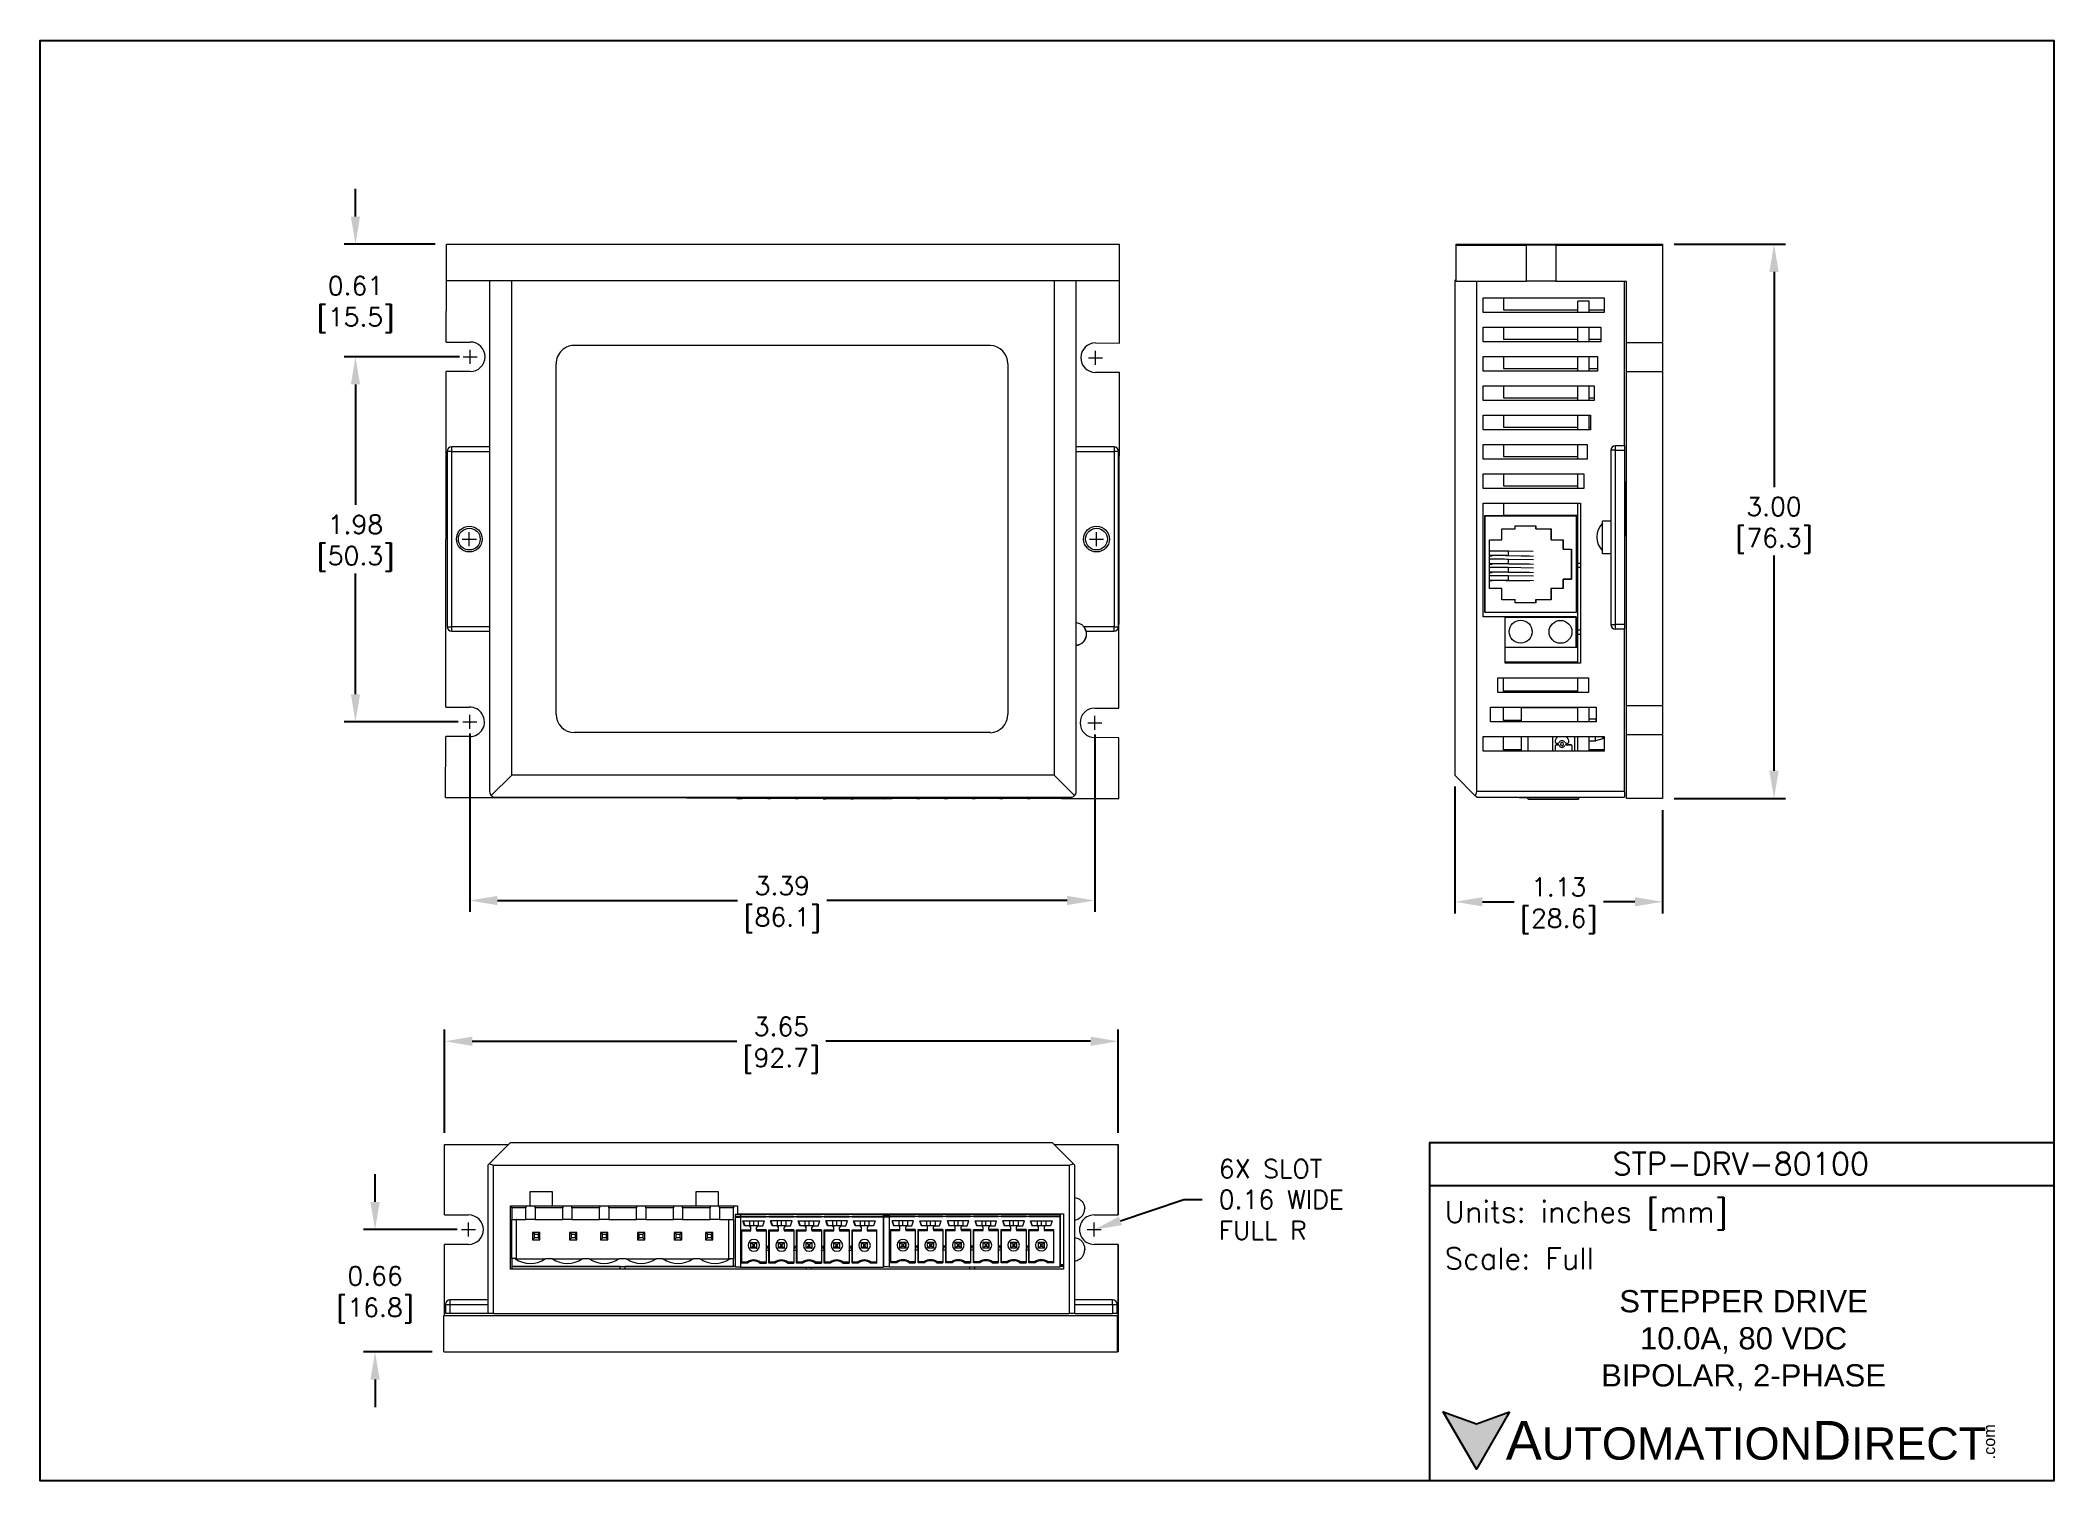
# Model space of a CAD drawing. Extents: x 864.9 to 875.8, y 112.8 to 120.6.
import ezdxf
from ezdxf import colors
from ezdxf.entities.mleader import LeaderData, LeaderLine
from ezdxf.math import Vec2, Vec3

# ---------------------------------------------------------------- set-up
doc = ezdxf.new("R2010")
doc.units = 0
doc.header["$LTSCALE"] = 4
doc.header["$MEASUREMENT"] = 0
doc.layers.get('0').update_dxf_attribs({"linetype": 'CONTINUOUS'})
doc.layers.get('DEFPOINTS').update_dxf_attribs({"linetype": 'CONTINUOUS'})
for name, color, linetype in [('Dimensions', 140, 'CONTINUOUS'), ('Dimensions @ 1', 140, 'CONTINUOUS'), ('TEXT', 140, 'CONTINUOUS')]:
    doc.layers.add(name, color=color, linetype=linetype)
doc.styles.add('\\M+2ABAC\\M+2A6A11', font='')
doc.styles.add('ROMANS', font='romans.shx')
doc.styles.get("Standard").update_dxf_attribs({"font": 'romans.shx'})
doc.styles.get('\\M+2ABAC\\M+2A6A11').set_extended_font_data('AR MingtiM BIG-5')
doc.dimstyles.get("Standard").update_dxf_attribs({"dimtxt": 0.1, "dimasz": 0.15, "dimexe": 0.0625, "dimexo": 0.0625, "dimgap": 0.03, "dimtad": 0, "dimtih": 1, "dimtoh": 1, "dimzin": 0, "dimdsep": 46, "dimtxsty": 'Standard', "dimcen": 0, "dimclrd": 256, "dimclre": 256, "dimclrt": 256, "dimadec": 0, "dimazin": 0, "dimtfac": 1, "dimtofl": 0, "dimtmove": 0, "dimatfit": 3, "dimfxl": 0, "dimtolj": 1, "dimtzin": 0, "dimlwd": -1, "dimlwe": 25, "dimarcsym": 0})

msp = doc.modelspace()

# ---------------------------------------------------------------- texts
at = {"layer": 'TEXT', "linetype": 'Continuous', "insert": (874.092, 114.468), "char_height": 0.12053, "width": 2.2687, "attachment_point": 5, "style": 'ROMANS'}
msp.add_mtext('STP-DRV-80100', dxfattribs=at)
at = {"layer": 'TEXT', "attachment_point": 4}
for s, insert, char_height, width, style in [(' Units: inches [mm]', (872.407, 114.188), 0.11653, 3.38095, 'ROMANS'), (' Scale: Full', (872.407, 113.955), 0.11653, 3.38095, 'ROMANS'), ('{\\fArial|b0|i0|c0|p34;     \\H1.2x;A\\H0.8333x;UTOMATION\\H1.2x;D\\H0.8333x;IRECT}', (872.479, 112.968), 0.17479, 2.96085, '\\M+2ABAC\\M+2A6A11')]:
    msp.add_mtext(s, dxfattribs=dict(at, insert=insert, char_height=char_height, width=width, style=style))
at = {"layer": 'TEXT', "linetype": 'Continuous', "insert": (874.107, 113.511), "char_height": 0.12053, "width": 3.02221, "attachment_point": 5}
msp.add_mtext('{\\fArial|b0|i0|c0|p34;STEPPER DRIVE\\P10.0A, 80 VDC\\PBIPOLAR, 2-PHASE}', dxfattribs=at)
at = {"layer": 'TEXT', "insert": (875.407, 112.866), "char_height": 0.06292, "width": 0.18646, "attachment_point": 1, "rotation": 90, "style": '\\M+2ABAC\\M+2A6A11'}
msp.add_mtext('{\\fArial|b0|i0|c0|p34;.com}', dxfattribs=at)

# ---------------------------------------------------------------- blocks, each defined once
blk = doc.blocks.new('*D0')
at = {"layer": 'DEFPOINTS', "color": 0}
for p in [(870.718, 115.132), (867.067, 114.573), (870.718, 114.573)]:
    blk.add_point(p, dxfattribs=at)
at = {"layer": 'Dimensions', "lineweight": 25}
for p, q in [((867.067, 114.636), (867.067, 115.195)), ((870.718, 114.636), (870.718, 115.195))]:
    blk.add_line(p, q, dxfattribs=at)
at = {"layer": 'Dimensions'}
for p, q in [((867.217, 115.132), (868.651, 115.132)), ((870.568, 115.132), (869.134, 115.132))]:
    blk.add_line(p, q, dxfattribs=at)
for points in [[(867.217, 115.157), (867.217, 115.107), (867.067, 115.132)], [(870.568, 115.157), (870.568, 115.107), (870.718, 115.132)]]:
    blk.add_solid(points, dxfattribs=at)
at = {"layer": 'Dimensions', "char_height": 0.1, "attachment_point": 5}
for s, insert in [('\\A1;3.65', (868.892, 115.212)), ('\\A1;[92.7]', (868.892, 115.026))]:
    blk.add_mtext(s, dxfattribs=dict(at, insert=insert))
blk = doc.blocks.new('*D1')
at = {"layer": 'DEFPOINTS', "color": 0}
for p in [(866.69, 114.111), (867.197, 114.111), (867.063, 113.448)]:
    blk.add_point(p, dxfattribs=at)
at = {"layer": 'Dimensions'}
for p, q in [((866.69, 114.261), (866.69, 114.411)), ((866.69, 113.298), (866.69, 113.148))]:
    blk.add_line(p, q, dxfattribs=at)
at = {"layer": 'Dimensions', "lineweight": 25}
for p, q in [((867.135, 114.111), (866.627, 114.111)), ((867, 113.448), (866.627, 113.448))]:
    blk.add_line(p, q, dxfattribs=at)
at = {"layer": 'Dimensions'}
for points in [[(866.665, 114.261), (866.715, 114.261), (866.69, 114.111)], [(866.665, 113.298), (866.715, 113.298), (866.69, 113.448)]]:
    blk.add_solid(points, dxfattribs=at)
at = {"layer": 'Dimensions', "char_height": 0.1, "attachment_point": 5}
for s, insert in [('\\A1;0.66', (866.69, 113.86)), ('\\A1;[16.8]', (866.69, 113.673))]:
    blk.add_mtext(s, dxfattribs=dict(at, insert=insert))
blk = doc.blocks.new('*D2')
at = {"layer": 'DEFPOINTS', "color": 0}
for p in [(867.21, 118.842), (866.584, 116.863), (867.203, 116.863)]:
    blk.add_point(p, dxfattribs=at)
at = {"layer": 'Dimensions', "lineweight": 25}
for p, q in [((867.148, 118.842), (866.522, 118.842)), ((867.14, 116.863), (866.522, 116.863))]:
    blk.add_line(p, q, dxfattribs=at)
at = {"layer": 'Dimensions'}
for p, q in [((866.584, 118.692), (866.584, 118.039)), ((866.584, 117.013), (866.584, 117.667))]:
    blk.add_line(p, q, dxfattribs=at)
for points in [[(866.559, 118.692), (866.609, 118.692), (866.584, 118.842)], [(866.559, 117.013), (866.609, 117.013), (866.584, 116.863)]]:
    blk.add_solid(points, dxfattribs=at)
at = {"layer": 'Dimensions', "char_height": 0.1, "attachment_point": 5}
for s, insert in [('\\A1;1.98', (866.584, 117.933)), ('\\A1;[50.3]', (866.584, 117.747))]:
    blk.add_mtext(s, dxfattribs=dict(at, insert=insert))
blk = doc.blocks.new('*D3')
at = {"layer": 'DEFPOINTS', "color": 0}
for p in [(866.584, 119.452), (867.077, 119.452), (867.21, 118.842)]:
    blk.add_point(p, dxfattribs=at)
at = {"layer": 'Dimensions'}
for p, q in [((866.584, 119.602), (866.584, 119.752)), ((866.584, 118.692), (866.584, 118.542))]:
    blk.add_line(p, q, dxfattribs=at)
at = {"layer": 'Dimensions', "lineweight": 25}
for p, q in [((867.015, 119.452), (866.522, 119.452)), ((867.148, 118.842), (866.522, 118.842))]:
    blk.add_line(p, q, dxfattribs=at)
at = {"layer": 'Dimensions'}
for points in [[(866.559, 119.602), (866.609, 119.602), (866.584, 119.452)], [(866.559, 118.692), (866.609, 118.692), (866.584, 118.842)]]:
    blk.add_solid(points, dxfattribs=at)
at = {"layer": 'Dimensions', "char_height": 0.1, "attachment_point": 5}
for s, insert in [('\\A1;0.61', (866.584, 119.227)), ('\\A1;[15.5]', (866.584, 119.041))]:
    blk.add_mtext(s, dxfattribs=dict(at, insert=insert))
blk = doc.blocks.new('*D4')
at = {"layer": 'DEFPOINTS', "color": 0}
for p in [(867.203, 116.863), (870.591, 116.858), (870.591, 115.895)]:
    blk.add_point(p, dxfattribs=at)
at = {"layer": 'Dimensions', "lineweight": 25}
for p, q in [((867.203, 116.801), (867.203, 115.833)), ((870.591, 116.795), (870.591, 115.833))]:
    blk.add_line(p, q, dxfattribs=at)
at = {"layer": 'Dimensions'}
for p, q in [((867.353, 115.895), (868.655, 115.895)), ((870.441, 115.895), (869.139, 115.895))]:
    blk.add_line(p, q, dxfattribs=at)
for points in [[(867.353, 115.92), (867.353, 115.87), (867.203, 115.895)], [(870.441, 115.92), (870.441, 115.87), (870.591, 115.895)]]:
    blk.add_solid(points, dxfattribs=at)
at = {"layer": 'Dimensions', "char_height": 0.1, "attachment_point": 5}
for s, insert in [('\\A1;3.39', (868.897, 115.975)), ('\\A1;[86.1]', (868.897, 115.789))]:
    blk.add_mtext(s, dxfattribs=dict(at, insert=insert))
blk = doc.blocks.new('*D5')
at = {"layer": 'DEFPOINTS', "color": 0}
for p in [(872.542, 116.574), (873.668, 116.448), (873.668, 115.888)]:
    blk.add_point(p, dxfattribs=at)
at = {"layer": 'Dimensions', "lineweight": 25}
for p, q in [((872.542, 116.512), (872.542, 115.825)), ((873.668, 116.385), (873.668, 115.825))]:
    blk.add_line(p, q, dxfattribs=at)
at = {"layer": 'Dimensions'}
for p, q in [((872.692, 115.888), (872.863, 115.888)), ((873.518, 115.888), (873.347, 115.888))]:
    blk.add_line(p, q, dxfattribs=at)
for points in [[(872.692, 115.913), (872.692, 115.863), (872.542, 115.888)], [(873.518, 115.913), (873.518, 115.863), (873.668, 115.888)]]:
    blk.add_solid(points, dxfattribs=at)
at = {"layer": 'Dimensions', "char_height": 0.1, "attachment_point": 5}
for s, insert in [('\\A1;1.13', (873.105, 115.968)), ('\\A1;[28.6]', (873.105, 115.782))]:
    blk.add_mtext(s, dxfattribs=dict(at, insert=insert))
blk = doc.blocks.new('*D6')
at = {"layer": 'DEFPOINTS', "color": 0}
for p in [(873.668, 119.452), (874.272, 119.452), (873.668, 116.448)]:
    blk.add_point(p, dxfattribs=at)
at = {"layer": 'Dimensions', "lineweight": 25}
for p, q in [((873.731, 119.452), (874.334, 119.452)), ((873.731, 116.448), (874.334, 116.448))]:
    blk.add_line(p, q, dxfattribs=at)
at = {"layer": 'Dimensions'}
for p, q in [((874.272, 119.302), (874.272, 118.136)), ((874.272, 116.598), (874.272, 117.764))]:
    blk.add_line(p, q, dxfattribs=at)
for points in [[(874.247, 119.302), (874.297, 119.302), (874.272, 119.452)], [(874.247, 116.598), (874.297, 116.598), (874.272, 116.448)]]:
    blk.add_solid(points, dxfattribs=at)
at = {"layer": 'Dimensions', "char_height": 0.1, "attachment_point": 5}
for s, insert in [('\\A1;3.00', (874.272, 118.03)), ('\\A1;[76.3]', (874.272, 117.844))]:
    blk.add_mtext(s, dxfattribs=dict(at, insert=insert))

# ---------------------------------------------------------------- dimensions: what is measured, and where the dimension line sits
at = {"layer": 'Dimensions @ 1'}
for base, p1, p2, override, picture, middle in [((866.584, 119.452), (867.21, 118.842), (867.077, 119.452), {"dimscale": 1, "dimpost": '\\X', "dimtix": 0, "dimtofl": 0, "dimtmove": 1, "dimatfit": 3}, '*D3', (866.584, 119.147)), ((874.272, 119.452), (873.668, 116.448), (873.668, 119.452), {"dimscale": 1, "dimpost": '\\X', "dimtix": 0, "dimtofl": 0, "dimtmove": 0, "dimatfit": 3}, '*D6', (874.272, 117.95)), ((866.584, 116.863), (867.21, 118.842), (867.203, 116.863), {"dimscale": 1, "dimpost": '\\X', "dimtix": 0, "dimtofl": 0, "dimtmove": 0, "dimatfit": 3}, '*D2', (866.584, 117.853)), ((866.69, 114.111), (867.063, 113.448), (867.197, 114.111), {"dimscale": 1, "dimpost": '\\X', "dimtix": 0, "dimtofl": 0, "dimtmove": 0, "dimatfit": 3}, '*D1', (866.69, 113.78))]:
    dim = msp.add_linear_dim(base=base, p1=p1, p2=p2, angle=90, dimstyle='Standard', override=override, dxfattribs=at)
    dim.commit()
    dim.dimension.update_dxf_attribs({"geometry": picture, "text_midpoint": middle})
for base, p1, p2, picture, middle in [((870.591, 115.895), (867.203, 116.863), (870.591, 116.858), '*D4', (868.897, 115.895)), ((873.668, 115.888), (872.542, 116.574), (873.668, 116.448), '*D5', (873.105, 115.888)), ((870.718, 115.132), (867.067, 114.573), (870.718, 114.573), '*D0', (868.892, 115.132))]:
    dim = msp.add_linear_dim(base=base, p1=p1, p2=p2, dimstyle='Standard', override={"dimscale": 1, "dimpost": '\\X', "dimtix": 0, "dimtofl": 0, "dimtmove": 0, "dimatfit": 3}, dxfattribs=at)
    dim.commit()
    dim.dimension.update_dxf_attribs({"geometry": picture, "text_midpoint": middle})

# ---------------------------------------------------------------- hatches: boundary and pattern name
at = {"layer": 'TEXT'}
msp.add_hatch(color=256, dxfattribs=at).paths.add_polyline_path([(872.839, 113.124), (872.659, 113.058), (872.479, 113.124), (872.659, 112.812)])

# ---------------------------------------------------------------- linework, layer by layer
at = {"color": 7, "lineweight": 0}
for p, q in [((867.077, 119.255), (867.077, 119.452)), ((867.077, 119.452), (870.725, 119.452)), ((870.725, 119.249), (870.725, 119.452)), ((872.55, 119.452), (872.93, 119.452)), ((872.55, 119.25), (872.55, 119.452)), ((872.55, 119.446), (872.93, 119.446)), ((872.93, 119.452), (872.93, 119.452)), ((872.93, 119.446), (872.93, 119.446)), ((872.93, 119.25), (872.93, 119.446)), ((873.089, 119.452), (873.668, 119.452)), ((873.089, 119.452), (873.089, 119.452)), ((873.089, 119.446), (873.089, 119.446)), ((873.089, 119.446), (873.089, 119.25)), ((873.089, 119.446), (873.668, 119.446)), ((873.668, 119.452), (873.668, 119.446)), ((873.668, 119.446), (873.668, 118.92)), ((867.076, 118.922), (867.077, 119.255)), ((867.311, 119.254), (867.077, 119.254)), ((867.311, 119.254), (867.311, 116.485)), ((867.431, 119.254), (867.311, 119.254)), ((870.37, 119.254), (867.431, 119.254)), ((867.431, 116.575), (867.431, 119.254)), ((870.725, 119.254), (870.37, 119.254)), ((870.37, 119.254), (870.37, 116.575)), ((870.49, 116.485), (870.49, 119.254)), ((870.725, 118.916), (870.725, 119.249)), ((872.55, 119.255), (872.542, 119.255)), ((872.542, 119.255), (872.542, 116.574)), ((872.93, 119.25), (872.55, 119.25)), ((872.661, 116.485), (872.661, 119.25)), ((873.472, 119.25), (873.089, 119.25)), ((873.461, 118.36), (873.461, 119.25)), ((873.472, 118.92), (873.472, 119.25)), ((872.696, 119.082), (872.696, 119.162)), ((872.696, 119.162), (873.352, 119.162)), ((873.352, 119.082), (872.696, 119.082)), ((872.805, 119.162), (872.805, 119.096)), ((872.805, 119.096), (873.208, 119.096)), ((873.208, 119.082), (873.208, 119.143)), ((873.27, 119.143), (873.208, 119.143)), ((873.27, 119.082), (873.27, 119.143)), ((873.27, 119.096), (873.352, 119.096)), ((873.352, 119.162), (873.352, 119.082)), ((872.696, 118.923), (872.696, 119.003)), ((872.696, 119.003), (873.333, 119.003)), ((872.805, 119.003), (872.805, 118.937)), ((873.208, 118.923), (873.208, 119.003)), ((873.27, 118.923), (873.27, 119.003)), ((873.333, 119.003), (873.333, 118.923)), ((867.076, 118.922), (867.206, 118.922)), ((867.168, 118.842), (867.244, 118.842)), ((867.206, 118.804), (867.206, 118.88)), ((867.776, 118.904), (870.025, 118.904)), ((870.557, 118.837), (870.632, 118.837)), ((870.595, 118.917), (870.725, 118.916)), ((870.595, 118.799), (870.595, 118.875)), ((873.333, 118.923), (872.696, 118.923)), ((872.696, 118.844), (873.315, 118.844)), ((872.696, 118.764), (872.696, 118.844)), ((872.805, 118.937), (873.208, 118.937)), ((872.805, 118.844), (872.805, 118.778)), ((873.208, 118.764), (873.208, 118.844)), ((873.27, 118.937), (873.333, 118.937)), ((873.27, 118.764), (873.27, 118.844)), ((873.315, 118.844), (873.315, 118.764)), ((873.472, 118.761), (873.472, 118.92)), ((873.472, 118.92), (873.668, 118.92)), ((873.668, 118.92), (873.668, 118.761)), ((867.073, 116.943), (867.076, 118.763)), ((867.206, 118.762), (867.076, 118.763)), ((867.671, 116.905), (867.671, 118.804)), ((870.12, 118.804), (870.12, 116.904)), ((870.724, 118.757), (870.594, 118.757)), ((870.721, 116.937), (870.724, 118.757)), ((873.315, 118.764), (872.696, 118.764)), ((872.805, 118.778), (873.208, 118.778)), ((873.27, 118.778), (873.315, 118.778)), ((873.668, 118.761), (873.472, 118.761)), ((873.472, 116.952), (873.472, 118.761)), ((873.472, 118.761), (873.472, 118.761)), ((873.668, 118.761), (873.472, 118.761)), ((873.668, 118.761), (873.668, 118.761)), ((873.668, 118.761), (873.668, 116.952)), ((872.696, 118.685), (873.297, 118.685)), ((872.696, 118.605), (872.696, 118.685)), ((872.805, 118.685), (872.805, 118.619)), ((872.805, 118.619), (873.208, 118.619)), ((873.208, 118.605), (873.208, 118.685)), ((873.27, 118.605), (873.27, 118.685)), ((873.27, 118.619), (873.297, 118.619)), ((873.297, 118.685), (873.297, 118.605)), ((873.297, 118.605), (872.696, 118.605)), ((872.696, 118.526), (873.278, 118.526)), ((872.696, 118.446), (872.696, 118.526)), ((872.805, 118.526), (872.805, 118.46)), ((873.208, 118.446), (873.208, 118.526)), ((873.27, 118.446), (873.27, 118.526)), ((873.278, 118.526), (873.278, 118.446)), ((873.278, 118.446), (872.696, 118.446)), ((872.805, 118.46), (873.208, 118.46)), ((873.27, 118.46), (873.278, 118.46)), ((867.081, 118.329), (867.081, 117.379)), ((867.106, 118.329), (867.081, 118.329)), ((867.311, 118.354), (867.106, 118.354)), ((867.106, 118.329), (867.106, 118.354)), ((867.106, 117.379), (867.106, 118.329)), ((867.106, 118.329), (867.311, 118.329)), ((870.695, 118.354), (870.49, 118.354)), ((870.49, 118.329), (870.695, 118.329)), ((870.695, 118.354), (870.695, 118.329)), ((870.72, 118.329), (870.695, 118.329)), ((870.695, 118.329), (870.695, 117.379)), ((870.72, 117.379), (870.72, 118.329)), ((872.696, 118.367), (873.26, 118.367)), ((872.696, 118.287), (872.696, 118.367)), ((872.805, 118.367), (872.805, 118.301)), ((872.805, 118.301), (873.208, 118.301)), ((873.208, 118.287), (873.208, 118.367)), ((873.26, 118.367), (873.26, 118.287)), ((873.387, 118.335), (873.387, 117.391)), ((873.412, 118.335), (873.387, 118.335)), ((873.461, 118.36), (873.412, 118.36)), ((873.412, 118.335), (873.412, 118.36)), ((873.412, 117.391), (873.412, 118.335)), ((873.412, 118.335), (873.461, 118.335)), ((873.461, 118.36), (873.461, 118.335)), ((873.461, 118.335), (873.461, 117.391)), ((873.26, 118.287), (872.696, 118.287)), ((872.696, 118.208), (873.241, 118.208)), ((872.696, 118.128), (872.696, 118.208)), ((872.805, 118.208), (872.805, 118.142)), ((873.208, 118.128), (873.208, 118.208)), ((873.241, 118.208), (873.241, 118.128)), ((873.241, 118.128), (872.696, 118.128)), ((872.805, 118.142), (873.208, 118.142)), ((873.461, 118.166), (873.465, 118.166)), ((873.465, 118.166), (873.464, 118.017)), ((872.696, 117.432), (872.696, 118.049)), ((872.696, 118.049), (873.223, 118.049)), ((872.704, 117.978), (872.704, 117.979)), ((872.704, 117.979), (872.704, 117.458)), ((872.704, 117.458), (872.704, 117.979)), ((873.201, 117.978), (872.704, 117.978)), ((872.704, 117.978), (872.704, 117.457)), ((873.026, 117.98), (872.789, 117.98)), ((872.805, 118.049), (872.805, 117.983)), ((872.805, 117.983), (873.208, 117.983)), ((873.201, 117.98), (873.026, 117.98)), ((873.201, 117.978), (873.201, 117.98)), ((873.201, 117.457), (873.201, 117.978)), ((873.208, 117.977), (873.201, 117.977)), ((873.208, 117.724), (873.208, 118.049)), ((873.223, 118.049), (873.223, 117.181)), ((873.464, 118.017), (873.463, 117.868)), ((867.163, 117.854), (867.239, 117.854)), ((867.201, 117.816), (867.201, 117.892)), ((870.562, 117.854), (870.638, 117.854)), ((870.6, 117.816), (870.6, 117.892)), ((872.796, 117.91), (872.87, 117.91)), ((872.796, 117.849), (872.796, 117.91)), ((872.87, 117.91), (872.87, 117.926)), ((872.87, 117.926), (872.982, 117.926)), ((872.982, 117.926), (872.982, 117.91)), ((872.982, 117.911), (872.982, 117.926)), ((872.982, 117.91), (872.982, 117.911)), ((872.982, 117.91), (873.064, 117.91)), ((873.064, 117.85), (873.064, 117.91)), ((873.064, 117.91), (873.064, 117.849)), ((873.201, 117.857), (873.208, 117.857)), ((873.343, 117.774), (873.343, 117.953)), ((873.343, 117.953), (873.387, 117.953)), ((873.387, 117.953), (873.387, 117.774)), ((873.461, 117.868), (873.463, 117.868)), ((872.73, 117.849), (872.796, 117.849)), ((872.73, 117.586), (872.73, 117.849)), ((872.73, 117.763), (872.745, 117.763)), ((872.745, 117.764), (872.745, 117.763)), ((872.745, 117.763), (872.745, 117.764)), ((872.947, 117.762), (872.819, 117.763)), ((872.967, 117.787), (872.833, 117.788)), ((872.833, 117.764), (872.833, 117.788)), ((872.833, 117.764), (872.968, 117.762)), ((872.833, 117.719), (872.833, 117.744)), ((872.968, 117.742), (872.833, 117.744)), ((873.064, 117.849), (873.064, 117.85)), ((873.064, 117.849), (873.13, 117.849)), ((873.13, 117.8), (873.13, 117.849)), ((873.13, 117.849), (873.13, 117.799)), ((873.13, 117.8), (873.13, 117.799)), ((873.13, 117.799), (873.174, 117.799)), ((873.174, 117.799), (873.174, 117.636)), ((873.174, 117.637), (873.174, 117.799)), ((873.201, 117.824), (873.208, 117.824)), ((873.208, 117.744), (873.201, 117.744)), ((873.387, 117.774), (873.343, 117.774)), ((872.73, 117.718), (872.745, 117.718)), ((872.73, 117.673), (872.745, 117.673)), ((872.744, 117.719), (872.745, 117.718)), ((872.744, 117.674), (872.745, 117.673)), ((872.745, 117.718), (872.745, 117.719)), ((872.745, 117.673), (872.745, 117.674)), ((872.947, 117.717), (872.819, 117.719)), ((872.947, 117.672), (872.819, 117.674)), ((872.833, 117.719), (872.968, 117.717)), ((872.833, 117.674), (872.833, 117.699)), ((872.968, 117.697), (872.833, 117.699)), ((872.833, 117.674), (872.968, 117.672)), ((872.968, 117.653), (872.833, 117.654)), ((872.833, 117.629), (872.833, 117.654)), ((873.13, 117.637), (873.174, 117.637)), ((873.13, 117.587), (873.13, 117.637)), ((873.13, 117.636), (873.13, 117.637)), ((873.13, 117.636), (873.13, 117.586)), ((873.174, 117.636), (873.13, 117.636)), ((873.174, 117.636), (873.174, 117.637)), ((873.201, 117.665), (873.208, 117.665)), ((873.208, 117.724), (873.223, 117.724)), ((873.208, 117.699), (873.208, 117.724)), ((873.223, 117.699), (873.208, 117.699)), ((873.208, 117.362), (873.208, 117.699)), ((872.73, 117.629), (872.745, 117.629)), ((872.73, 117.587), (872.796, 117.587)), ((872.796, 117.586), (872.73, 117.586)), ((872.745, 117.629), (872.744, 117.63)), ((872.745, 117.629), (872.745, 117.63)), ((872.796, 117.586), (872.796, 117.587)), ((872.796, 117.525), (872.796, 117.586)), ((872.796, 117.526), (872.87, 117.526)), ((872.819, 117.629), (872.948, 117.628)), ((872.968, 117.628), (872.833, 117.629)), ((872.87, 117.525), (872.87, 117.526)), ((872.982, 117.51), (872.982, 117.526)), ((872.982, 117.526), (873.064, 117.526)), ((872.982, 117.526), (872.982, 117.525)), ((873.064, 117.587), (873.13, 117.587)), ((873.064, 117.526), (873.064, 117.587)), ((873.064, 117.587), (873.064, 117.586)), ((873.13, 117.586), (873.064, 117.586)), ((873.064, 117.586), (873.064, 117.525)), ((873.064, 117.525), (873.064, 117.526)), ((873.13, 117.586), (873.13, 117.587)), ((873.208, 117.585), (873.201, 117.585)), ((873.208, 117.58), (873.201, 117.58)), ((872.815, 117.432), (872.696, 117.432)), ((872.704, 117.457), (872.704, 117.458)), ((872.704, 117.457), (873.201, 117.457)), ((872.87, 117.525), (872.796, 117.525)), ((872.815, 117.181), (872.815, 117.432)), ((872.87, 117.509), (872.87, 117.525)), ((872.87, 117.51), (872.982, 117.51)), ((872.982, 117.509), (872.87, 117.509)), ((873.064, 117.525), (872.982, 117.525)), ((872.982, 117.525), (872.982, 117.509)), ((872.982, 117.509), (872.982, 117.51)), ((873.208, 117.426), (873.2, 117.426)), ((873.201, 117.459), (873.208, 117.459)), ((867.081, 117.379), (867.106, 117.379)), ((867.106, 117.354), (867.106, 117.379)), ((867.311, 117.379), (867.106, 117.379)), ((867.106, 117.354), (867.311, 117.354)), ((870.695, 117.379), (870.531, 117.379)), ((870.543, 117.354), (870.695, 117.354)), ((870.695, 117.379), (870.72, 117.379)), ((870.695, 117.354), (870.695, 117.379)), ((873.2, 117.347), (873.208, 117.347)), ((873.208, 117.337), (873.208, 117.362)), ((873.208, 117.362), (873.223, 117.362)), ((873.223, 117.337), (873.208, 117.337)), ((873.208, 117.181), (873.208, 117.337)), ((873.387, 117.391), (873.412, 117.391)), ((873.461, 117.391), (873.412, 117.391)), ((873.412, 117.367), (873.412, 117.391)), ((873.412, 117.367), (873.461, 117.367)), ((873.461, 117.391), (873.461, 117.367)), ((873.461, 116.485), (873.461, 117.367)), ((873.208, 117.267), (872.815, 117.267)), ((872.776, 117.022), (872.776, 117.101)), ((872.776, 117.101), (873.266, 117.101)), ((872.805, 117.029), (872.805, 117.101)), ((872.815, 117.188), (873.208, 117.188)), ((873.223, 117.181), (872.815, 117.181)), ((873.208, 117.022), (873.208, 117.101)), ((873.266, 117.101), (873.266, 117.022)), ((873.266, 117.022), (872.776, 117.022)), ((873.208, 117.029), (872.805, 117.029)), ((867.073, 116.943), (867.2, 116.943)), ((867.203, 116.825), (867.203, 116.901)), ((870.591, 116.938), (870.721, 116.937)), ((870.591, 116.82), (870.591, 116.896)), ((872.736, 116.863), (872.736, 116.942)), ((872.736, 116.942), (873.309, 116.942)), ((872.805, 116.87), (872.805, 116.942)), ((873.208, 116.94), (872.901, 116.94)), ((872.901, 116.94), (872.901, 116.863)), ((873.208, 116.863), (873.208, 116.942)), ((873.208, 116.863), (873.208, 116.94)), ((873.208, 116.88), (873.208, 116.88)), ((873.27, 116.863), (873.27, 116.942)), ((873.27, 116.88), (873.307, 116.88)), ((873.309, 116.879), (873.307, 116.88)), ((873.307, 116.88), (873.307, 116.863)), ((873.309, 116.942), (873.309, 116.863)), ((873.472, 116.952), (873.668, 116.952)), ((873.472, 116.793), (873.472, 116.952)), ((873.668, 116.952), (873.668, 116.793)), ((867.072, 116.454), (867.073, 116.783)), ((867.203, 116.783), (867.073, 116.783)), ((867.165, 116.863), (867.241, 116.863)), ((870.025, 116.805), (867.771, 116.805)), ((870.553, 116.858), (870.629, 116.858)), ((870.721, 116.777), (870.591, 116.778)), ((870.721, 116.448), (870.721, 116.777)), ((872.696, 116.704), (872.696, 116.783)), ((872.696, 116.783), (873.352, 116.783)), ((873.309, 116.863), (872.736, 116.863)), ((872.901, 116.87), (872.805, 116.87)), ((872.805, 116.711), (872.805, 116.783)), ((872.901, 116.783), (872.901, 116.704)), ((872.937, 116.783), (872.937, 116.704)), ((873.073, 116.704), (873.073, 116.783)), ((873.191, 116.783), (873.191, 116.704)), ((873.208, 116.704), (873.208, 116.783)), ((873.27, 116.704), (873.27, 116.783)), ((873.27, 116.761), (873.304, 116.761)), ((873.304, 116.761), (873.304, 116.783)), ((873.343, 116.772), (873.304, 116.761)), ((873.345, 116.771), (873.305, 116.76)), ((873.305, 116.76), (873.305, 116.762)), ((873.339, 116.783), (873.343, 116.782)), ((873.339, 116.783), (873.343, 116.782)), ((873.34, 116.783), (873.343, 116.782)), ((873.34, 116.783), (873.343, 116.782)), ((873.341, 116.783), (873.343, 116.783)), ((873.341, 116.783), (873.343, 116.783)), ((873.342, 116.783), (873.343, 116.783)), ((873.342, 116.783), (873.343, 116.783)), ((873.343, 116.783), (873.345, 116.782)), ((873.343, 116.783), (873.345, 116.782)), ((873.343, 116.783), (873.345, 116.783)), ((873.343, 116.783), (873.343, 116.783)), ((873.343, 116.783), (873.343, 116.783)), ((873.343, 116.783), (873.343, 116.783)), ((873.343, 116.783), (873.343, 116.783)), ((873.343, 116.783), (873.343, 116.783)), ((873.343, 116.783), (873.343, 116.783)), ((873.343, 116.783), (873.343, 116.783)), ((873.343, 116.783), (873.343, 116.782)), ((873.343, 116.783), (873.343, 116.783)), ((873.343, 116.782), (873.345, 116.782)), ((873.343, 116.782), (873.345, 116.782)), ((873.343, 116.782), (873.343, 116.782)), ((873.343, 116.782), (873.343, 116.782)), ((873.343, 116.782), (873.343, 116.772)), ((873.343, 116.782), (873.343, 116.782)), ((873.343, 116.781), (873.345, 116.781)), ((873.343, 116.781), (873.345, 116.781)), ((873.344, 116.783), (873.345, 116.783)), ((873.345, 116.783), (873.345, 116.782)), ((873.345, 116.783), (873.345, 116.783)), ((873.345, 116.783), (873.345, 116.783)), ((873.345, 116.782), (873.345, 116.782)), ((873.345, 116.782), (873.345, 116.782)), ((873.345, 116.782), (873.345, 116.781)), ((873.345, 116.782), (873.345, 116.782)), ((873.345, 116.781), (873.345, 116.781)), ((873.345, 116.781), (873.345, 116.771)), ((873.352, 116.783), (873.352, 116.704)), ((873.668, 116.793), (873.472, 116.793)), ((873.472, 116.448), (873.472, 116.793)), ((873.472, 116.793), (873.472, 116.793)), ((873.668, 116.793), (873.472, 116.793)), ((873.668, 116.793), (873.668, 116.448)), ((873.668, 116.793), (873.668, 116.793)), ((873.352, 116.704), (872.696, 116.704)), ((872.901, 116.711), (872.805, 116.711)), ((873.086, 116.754), (873.086, 116.754)), ((873.086, 116.754), (873.086, 116.754)), ((873.086, 116.733), (873.086, 116.733)), ((873.086, 116.733), (873.086, 116.706)), ((873.092, 116.748), (873.102, 116.748)), ((873.092, 116.739), (873.102, 116.739)), ((873.102, 116.739), (873.092, 116.739)), ((873.092, 116.739), (873.092, 116.739)), ((873.102, 116.739), (873.102, 116.739)), ((873.107, 116.735), (873.107, 116.735)), ((873.114, 116.743), (873.114, 116.743)), ((873.123, 116.752), (873.123, 116.752)), ((873.123, 116.725), (873.123, 116.725)), ((873.132, 116.743), (873.132, 116.743)), ((873.139, 116.735), (873.139, 116.735)), ((873.145, 116.748), (873.154, 116.748)), ((873.145, 116.739), (873.172, 116.739)), ((873.172, 116.739), (873.145, 116.739)), ((873.145, 116.739), (873.145, 116.739)), ((873.161, 116.754), (873.161, 116.754)), ((873.161, 116.754), (873.161, 116.754)), ((873.172, 116.739), (873.172, 116.739)), ((873.178, 116.706), (873.178, 116.733)), ((873.178, 116.733), (873.178, 116.733)), ((873.27, 116.76), (873.305, 116.76)), ((873.352, 116.711), (873.27, 116.711)), ((867.431, 116.575), (867.32, 116.464)), ((870.37, 116.575), (867.431, 116.575)), ((870.37, 116.575), (870.481, 116.464)), ((872.542, 116.574), (872.652, 116.463)), ((867.072, 116.454), (867.442, 116.453)), ((867.341, 116.455), (870.46, 116.455)), ((867.442, 116.451), (867.442, 116.455)), ((867.517, 116.451), (867.442, 116.451)), ((867.517, 116.455), (867.517, 116.451)), ((867.567, 116.451), (867.517, 116.451)), ((867.567, 116.451), (867.567, 116.455)), ((867.717, 116.451), (867.567, 116.451)), ((867.717, 116.455), (867.717, 116.451)), ((867.767, 116.451), (867.717, 116.451)), ((867.767, 116.451), (867.767, 116.455)), ((867.916, 116.451), (867.767, 116.451)), ((867.916, 116.455), (867.916, 116.451)), ((867.966, 116.451), (867.916, 116.451)), ((867.966, 116.451), (867.966, 116.455)), ((868.116, 116.451), (867.966, 116.451)), ((868.116, 116.455), (868.116, 116.451)), ((868.166, 116.451), (868.116, 116.451)), ((868.166, 116.451), (868.166, 116.455)), ((868.316, 116.451), (868.166, 116.451)), ((868.316, 116.455), (868.316, 116.451)), ((868.366, 116.451), (868.316, 116.451)), ((868.366, 116.451), (868.366, 116.455)), ((868.516, 116.451), (868.366, 116.451)), ((868.378, 116.451), (868.65, 116.451)), ((868.516, 116.455), (868.516, 116.451)), ((868.566, 116.451), (868.516, 116.451)), ((868.566, 116.451), (868.566, 116.455)), ((868.641, 116.451), (868.566, 116.451)), ((868.641, 116.455), (868.641, 116.451)), ((868.65, 116.455), (868.65, 116.452)), ((868.65, 116.448), (868.65, 116.452)), ((868.679, 116.452), (868.65, 116.452)), ((868.65, 116.448), (868.679, 116.448)), ((868.679, 116.455), (868.679, 116.452)), ((868.679, 116.449), (868.679, 116.452)), ((868.818, 116.452), (868.679, 116.452)), ((868.679, 116.449), (868.679, 116.448)), ((868.818, 116.448), (868.679, 116.448)), ((868.818, 116.448), (868.818, 116.452)), ((868.818, 116.448), (868.833, 116.448)), ((868.824, 116.455), (868.826, 116.448)), ((868.826, 116.448), (868.828, 116.455)), ((868.833, 116.448), (868.834, 116.452)), ((868.968, 116.447), (868.833, 116.448)), ((868.968, 116.451), (868.834, 116.452)), ((868.968, 116.447), (868.968, 116.451)), ((868.968, 116.447), (868.983, 116.447)), ((868.973, 116.455), (868.976, 116.447)), ((868.976, 116.447), (868.978, 116.455)), ((868.983, 116.447), (868.983, 116.451)), ((869.118, 116.45), (868.983, 116.451)), ((869.118, 116.446), (868.983, 116.447)), ((869.118, 116.446), (869.118, 116.45)), ((869.118, 116.446), (869.133, 116.446)), ((869.123, 116.455), (869.125, 116.446)), ((869.125, 116.446), (869.128, 116.455)), ((869.133, 116.446), (869.133, 116.45)), ((869.268, 116.45), (869.133, 116.45)), ((869.268, 116.446), (869.133, 116.446)), ((869.268, 116.446), (869.268, 116.45)), ((869.268, 116.446), (869.283, 116.446)), ((869.273, 116.455), (869.275, 116.446)), ((869.275, 116.446), (869.278, 116.455)), ((869.283, 116.446), (869.283, 116.45)), ((869.453, 116.449), (869.283, 116.45)), ((869.453, 116.445), (869.283, 116.446)), ((869.453, 116.455), (869.453, 116.449)), ((869.453, 116.45), (869.455, 116.45)), ((869.453, 116.449), (869.453, 116.445)), ((869.455, 116.455), (869.455, 116.452)), ((869.455, 116.448), (869.455, 116.452)), ((869.484, 116.452), (869.455, 116.452)), ((869.455, 116.448), (869.484, 116.448)), ((869.484, 116.455), (869.484, 116.452)), ((869.484, 116.452), (869.484, 116.448)), ((869.484, 116.448), (869.485, 116.452)), ((869.484, 116.448), (869.484, 116.448)), ((869.484, 116.448), (869.484, 116.448)), ((869.484, 116.448), (869.492, 116.448)), ((869.485, 116.452), (869.486, 116.455)), ((869.492, 116.452), (869.485, 116.452)), ((869.492, 116.452), (869.492, 116.448)), ((869.492, 116.452), (869.492, 116.452)), ((869.626, 116.452), (869.492, 116.452)), ((869.626, 116.448), (869.492, 116.448)), ((869.626, 116.448), (869.626, 116.452)), ((869.626, 116.448), (869.642, 116.448)), ((869.632, 116.455), (869.634, 116.448)), ((869.634, 116.448), (869.636, 116.455)), ((869.642, 116.448), (869.642, 116.452)), ((869.776, 116.451), (869.642, 116.452)), ((869.776, 116.448), (869.642, 116.448)), ((869.776, 116.448), (869.776, 116.451)), ((869.776, 116.448), (869.792, 116.447)), ((869.782, 116.455), (869.784, 116.447)), ((869.784, 116.447), (869.786, 116.455)), ((869.792, 116.447), (869.792, 116.451)), ((869.926, 116.451), (869.792, 116.451)), ((869.926, 116.447), (869.792, 116.447)), ((869.926, 116.447), (869.926, 116.451)), ((869.926, 116.447), (869.942, 116.447)), ((869.932, 116.455), (869.934, 116.447)), ((869.934, 116.447), (869.936, 116.455)), ((869.942, 116.447), (869.942, 116.451)), ((870.076, 116.451), (869.942, 116.451)), ((870.076, 116.447), (869.942, 116.447)), ((870.076, 116.447), (870.076, 116.451)), ((870.076, 116.447), (870.092, 116.447)), ((870.082, 116.455), (870.084, 116.447)), ((870.084, 116.447), (870.086, 116.455)), ((870.092, 116.447), (870.092, 116.451)), ((870.226, 116.451), (870.092, 116.451)), ((870.226, 116.447), (870.092, 116.447)), ((870.226, 116.447), (870.226, 116.451)), ((870.226, 116.447), (870.241, 116.447)), ((870.231, 116.455), (870.234, 116.447)), ((870.234, 116.447), (870.236, 116.455)), ((870.241, 116.447), (870.241, 116.451)), ((870.411, 116.45), (870.241, 116.451)), ((870.411, 116.446), (870.241, 116.447)), ((870.411, 116.455), (870.411, 116.45)), ((870.411, 116.45), (870.411, 116.446)), ((870.411, 116.448), (870.721, 116.448)), ((872.661, 116.455), (872.652, 116.463)), ((873.461, 116.485), (872.661, 116.485)), ((872.661, 116.455), (873.461, 116.455)), ((872.891, 116.455), (872.892, 116.451)), ((872.937, 116.451), (872.892, 116.451)), ((872.937, 116.455), (872.937, 116.45)), ((872.937, 116.447), (872.937, 116.45)), ((872.937, 116.447), (872.939, 116.447)), ((872.938, 116.446), (872.938, 116.447)), ((872.938, 116.446), (872.939, 116.446)), ((872.94, 116.446), (873.21, 116.446)), ((872.942, 116.445), (873.212, 116.445)), ((873.21, 116.455), (873.21, 116.446)), ((873.212, 116.455), (873.212, 116.445)), ((873.461, 116.485), (873.461, 116.455)), ((873.668, 116.448), (873.472, 116.448)), ((867.422, 114.581), (867.311, 114.47)), ((870.362, 114.581), (867.422, 114.581)), ((870.362, 114.581), (870.473, 114.47)), ((867.067, 114.573), (867.414, 114.573)), ((867.067, 114.191), (867.067, 114.573)), ((867.302, 114.461), (867.311, 114.47)), ((870.37, 114.573), (870.717, 114.573)), ((870.473, 114.47), (870.482, 114.461)), ((870.717, 114.191), (870.717, 114.573)), ((870.718, 114.573), (870.718, 114.191)), ((867.302, 114.461), (867.302, 113.656)), ((867.332, 114.461), (870.452, 114.461)), ((867.332, 113.656), (867.332, 114.461)), ((870.452, 114.461), (870.452, 113.656)), ((870.482, 113.656), (870.482, 114.461)), ((867.53, 114.318), (867.65, 114.318)), ((867.53, 114.241), (867.53, 114.318)), ((867.65, 114.318), (867.65, 114.241)), ((868.43, 114.241), (868.43, 114.318)), ((868.43, 114.318), (868.55, 114.318)), ((868.55, 114.318), (868.55, 114.241)), ((867.067, 114.191), (867.197, 114.191)), ((867.197, 114.073), (867.197, 114.149)), ((867.425, 113.896), (867.425, 114.241)), ((867.425, 114.241), (867.53, 114.241)), ((867.432, 114.229), (867.432, 114.241)), ((867.432, 114.241), (868.632, 114.241)), ((867.432, 114.229), (867.432, 114.166)), ((867.507, 114.229), (867.432, 114.229)), ((867.432, 113.954), (867.432, 114.166)), ((867.432, 114.166), (867.457, 114.166)), ((867.454, 114.166), (867.454, 113.954)), ((867.457, 114.166), (867.454, 114.166)), ((867.457, 114.166), (867.457, 114.166)), ((867.457, 114.166), (867.507, 114.166)), ((867.557, 114.238), (867.507, 114.238)), ((867.507, 114.238), (867.507, 114.229)), ((867.507, 114.166), (867.507, 114.229)), ((867.557, 114.166), (867.507, 114.166)), ((867.557, 114.229), (867.557, 114.238)), ((867.557, 114.229), (867.557, 114.166)), ((867.707, 114.229), (867.557, 114.229)), ((867.557, 114.166), (867.707, 114.166)), ((867.65, 114.241), (868.43, 114.241)), ((867.757, 114.238), (867.707, 114.238)), ((867.707, 114.238), (867.707, 114.229)), ((867.707, 114.166), (867.707, 114.229)), ((867.757, 114.166), (867.707, 114.166)), ((867.757, 114.229), (867.757, 114.238)), ((867.907, 114.229), (867.757, 114.229)), ((867.757, 114.229), (867.757, 114.166)), ((867.757, 114.166), (867.907, 114.166)), ((867.907, 114.238), (867.907, 114.229)), ((867.957, 114.238), (867.907, 114.238)), ((867.907, 114.166), (867.907, 114.229)), ((867.957, 114.166), (867.907, 114.166)), ((867.957, 114.229), (867.957, 114.238)), ((868.107, 114.229), (867.957, 114.229)), ((867.957, 114.229), (867.957, 114.166)), ((867.957, 114.166), (868.107, 114.166)), ((868.107, 114.238), (868.107, 114.229)), ((868.157, 114.238), (868.107, 114.238)), ((868.107, 114.166), (868.107, 114.229)), ((868.157, 114.166), (868.107, 114.166)), ((868.157, 114.229), (868.157, 114.238)), ((868.307, 114.229), (868.157, 114.229)), ((868.157, 114.229), (868.157, 114.166)), ((868.157, 114.166), (868.307, 114.166)), ((868.357, 114.238), (868.307, 114.238)), ((868.307, 114.238), (868.307, 114.229)), ((868.307, 114.166), (868.307, 114.229)), ((868.357, 114.166), (868.307, 114.166)), ((868.357, 114.229), (868.357, 114.238)), ((868.357, 114.229), (868.357, 114.166)), ((868.507, 114.229), (868.357, 114.229)), ((868.357, 114.166), (868.507, 114.166)), ((868.557, 114.238), (868.507, 114.238)), ((868.507, 114.238), (868.507, 114.229)), ((868.507, 114.166), (868.507, 114.229)), ((868.557, 114.166), (868.507, 114.166)), ((868.55, 114.241), (868.655, 114.241)), ((868.557, 114.229), (868.557, 114.238)), ((868.632, 114.229), (868.557, 114.229)), ((868.557, 114.229), (868.557, 114.166)), ((868.557, 114.166), (868.607, 114.166)), ((868.607, 114.166), (868.632, 114.166)), ((868.607, 114.166), (868.607, 114.166)), ((868.607, 113.953), (868.607, 114.166)), ((868.632, 114.241), (868.632, 114.229)), ((868.632, 114.166), (868.632, 114.229)), ((868.632, 114.166), (868.632, 113.953)), ((868.67, 114.183), (868.641, 114.183)), ((868.641, 114.179), (868.641, 113.908)), ((868.641, 114.179), (868.67, 114.179)), ((868.671, 114.193), (868.642, 114.193)), ((868.642, 114.193), (868.642, 114.183)), ((868.67, 114.183), (868.642, 114.183)), ((868.655, 114.241), (868.655, 114.196)), ((868.655, 114.196), (870.422, 114.196)), ((868.809, 114.183), (868.67, 114.183)), ((868.67, 114.179), (868.67, 114.013)), ((868.67, 114.179), (868.67, 113.908)), ((868.809, 114.179), (868.67, 114.179)), ((868.671, 114.193), (868.671, 114.193)), ((868.671, 114.193), (868.671, 114.183)), ((868.671, 114.193), (868.671, 114.193)), ((869.445, 114.193), (868.671, 114.193)), ((868.683, 114.158), (868.801, 114.158)), ((868.693, 114.131), (868.683, 114.158)), ((868.685, 114.158), (868.694, 114.131)), ((868.72, 114.158), (868.72, 114.131)), ((868.743, 114.131), (868.743, 114.158)), ((868.767, 114.158), (868.767, 114.131)), ((868.791, 114.131), (868.801, 114.158)), ((868.809, 114.183), (868.825, 114.183)), ((868.809, 114.179), (868.809, 114.183)), ((868.959, 114.183), (868.825, 114.183)), ((868.825, 114.183), (868.825, 114.179)), ((868.825, 114.183), (868.825, 114.183)), ((868.959, 114.179), (868.825, 114.179)), ((868.843, 114.131), (868.833, 114.158)), ((868.951, 114.158), (868.833, 114.158)), ((868.835, 114.158), (868.844, 114.131)), ((868.87, 114.158), (868.87, 114.131)), ((868.893, 114.131), (868.893, 114.158)), ((868.917, 114.158), (868.917, 114.131)), ((868.941, 114.131), (868.951, 114.158)), ((868.959, 114.179), (868.959, 114.183)), ((868.959, 114.183), (868.975, 114.183)), ((868.975, 114.183), (868.975, 114.183)), ((869.109, 114.183), (868.975, 114.183)), ((868.975, 114.183), (868.975, 114.179)), ((869.109, 114.179), (868.975, 114.179)), ((868.993, 114.131), (868.983, 114.158)), ((868.983, 114.158), (869.101, 114.158)), ((868.985, 114.158), (868.994, 114.131)), ((869.02, 114.158), (869.02, 114.131)), ((869.043, 114.131), (869.043, 114.158)), ((869.067, 114.158), (869.067, 114.131)), ((869.091, 114.131), (869.101, 114.158)), ((869.109, 114.183), (869.125, 114.183)), ((869.109, 114.179), (869.109, 114.183)), ((869.259, 114.183), (869.125, 114.183)), ((869.125, 114.183), (869.125, 114.183)), ((869.125, 114.183), (869.125, 114.179)), ((869.259, 114.179), (869.125, 114.179)), ((869.143, 114.131), (869.133, 114.158)), ((869.251, 114.158), (869.133, 114.158)), ((869.135, 114.158), (869.144, 114.131)), ((869.17, 114.158), (869.17, 114.131)), ((869.193, 114.131), (869.193, 114.158)), ((869.217, 114.158), (869.217, 114.131)), ((869.241, 114.131), (869.251, 114.158)), ((869.259, 114.179), (869.259, 114.183)), ((869.259, 114.183), (869.275, 114.183)), ((869.275, 114.183), (869.275, 114.183)), ((869.444, 114.183), (869.275, 114.183)), ((869.275, 114.183), (869.275, 114.179)), ((869.444, 114.179), (869.275, 114.179)), ((869.283, 114.158), (869.401, 114.158)), ((869.293, 114.131), (869.283, 114.158)), ((869.285, 114.158), (869.294, 114.131)), ((869.32, 114.158), (869.32, 114.131)), ((869.343, 114.158), (869.343, 114.131)), ((869.367, 114.158), (869.367, 114.131)), ((869.401, 114.158), (869.391, 114.131)), ((869.445, 114.183), (869.444, 114.183)), ((869.444, 114.179), (869.444, 113.908)), ((869.445, 114.193), (869.445, 114.193)), ((869.445, 114.193), (869.445, 114.183)), ((869.445, 114.183), (869.445, 114.185)), ((869.446, 114.183), (869.445, 114.183)), ((869.476, 114.184), (869.446, 114.184)), ((869.446, 114.18), (869.446, 113.909)), ((869.446, 114.18), (869.476, 114.18)), ((869.446, 113.911), (869.446, 114.163)), ((869.447, 114.194), (869.447, 114.184)), ((869.447, 114.194), (869.476, 114.194)), ((869.476, 114.194), (869.476, 114.184)), ((869.476, 114.194), (869.476, 114.194)), ((869.476, 114.194), (869.476, 114.194)), ((870.403, 114.194), (869.476, 114.194)), ((869.476, 114.184), (869.476, 114.182)), ((869.476, 114.184), (869.476, 114.184)), ((869.477, 114.184), (869.476, 114.184)), ((869.476, 114.181), (869.483, 114.181)), ((869.476, 114.18), (869.476, 113.909)), ((869.483, 114.184), (869.477, 114.184)), ((869.618, 114.184), (869.483, 114.184)), ((869.483, 114.181), (869.483, 114.18)), ((869.618, 114.18), (869.483, 114.18)), ((869.501, 114.132), (869.492, 114.159)), ((869.609, 114.159), (869.492, 114.159)), ((869.493, 114.159), (869.502, 114.132)), ((869.528, 114.159), (869.528, 114.132)), ((869.551, 114.132), (869.551, 114.159)), ((869.575, 114.159), (869.575, 114.132)), ((869.6, 114.132), (869.609, 114.159)), ((869.618, 114.184), (869.633, 114.184)), ((869.618, 114.18), (869.618, 114.184)), ((869.633, 114.184), (869.633, 114.18)), ((869.768, 114.184), (869.633, 114.184)), ((869.633, 114.184), (869.633, 114.184)), ((869.768, 114.18), (869.633, 114.18)), ((869.651, 114.132), (869.642, 114.159)), ((869.642, 114.159), (869.759, 114.159)), ((869.643, 114.159), (869.652, 114.132)), ((869.678, 114.159), (869.678, 114.132)), ((869.701, 114.132), (869.701, 114.159)), ((869.725, 114.159), (869.725, 114.132)), ((869.75, 114.132), (869.759, 114.159)), ((869.768, 114.184), (869.783, 114.184)), ((869.768, 114.18), (869.768, 114.184)), ((869.784, 114.196), (869.783, 114.194)), ((869.783, 114.184), (869.783, 114.184)), ((869.783, 114.184), (869.783, 114.18)), ((869.918, 114.184), (869.783, 114.184)), ((869.918, 114.18), (869.783, 114.18)), ((869.909, 114.159), (869.792, 114.159)), ((869.801, 114.132), (869.792, 114.159)), ((869.793, 114.159), (869.802, 114.132)), ((869.828, 114.159), (869.828, 114.132)), ((869.851, 114.132), (869.851, 114.159)), ((869.875, 114.159), (869.875, 114.132)), ((869.9, 114.132), (869.909, 114.159)), ((869.918, 114.184), (869.933, 114.184)), ((869.918, 114.18), (869.918, 114.184)), ((869.933, 114.184), (869.933, 114.18)), ((870.068, 114.184), (869.933, 114.184)), ((869.933, 114.184), (869.933, 114.184)), ((870.068, 114.18), (869.933, 114.18)), ((869.942, 114.159), (870.059, 114.159)), ((869.951, 114.132), (869.942, 114.159)), ((869.943, 114.159), (869.952, 114.132)), ((869.978, 114.159), (869.978, 114.132)), ((870.001, 114.132), (870.001, 114.159)), ((870.025, 114.159), (870.025, 114.132)), ((870.05, 114.132), (870.059, 114.159)), ((870.068, 114.18), (870.068, 114.184)), ((870.068, 114.184), (870.083, 114.184)), ((870.083, 114.184), (870.083, 114.18)), ((870.083, 114.184), (870.083, 114.184)), ((870.218, 114.18), (870.083, 114.18)), ((870.218, 114.184), (870.083, 114.184)), ((870.209, 114.159), (870.092, 114.159)), ((870.101, 114.132), (870.092, 114.159)), ((870.093, 114.159), (870.102, 114.132)), ((870.107, 114.196), (870.107, 114.194)), ((870.128, 114.159), (870.128, 114.132)), ((870.151, 114.132), (870.151, 114.159)), ((870.175, 114.159), (870.175, 114.132)), ((870.2, 114.132), (870.209, 114.159)), ((870.218, 114.18), (870.218, 114.184)), ((870.218, 114.184), (870.233, 114.184)), ((870.233, 114.184), (870.233, 114.18)), ((870.233, 114.184), (870.233, 114.184)), ((870.403, 114.18), (870.233, 114.18)), ((870.403, 114.184), (870.233, 114.184)), ((870.242, 114.159), (870.359, 114.159)), ((870.251, 114.132), (870.242, 114.159)), ((870.243, 114.159), (870.252, 114.132)), ((870.278, 114.159), (870.278, 114.132)), ((870.301, 114.159), (870.301, 114.132)), ((870.325, 114.159), (870.325, 114.132)), ((870.359, 114.159), (870.35, 114.132)), ((870.403, 114.194), (870.403, 114.184)), ((870.403, 114.194), (870.403, 114.194)), ((870.403, 114.184), (870.403, 114.186)), ((870.404, 114.184), (870.403, 114.184)), ((870.403, 114.184), (870.403, 114.184)), ((870.403, 114.18), (870.403, 113.909)), ((870.404, 113.911), (870.404, 114.165)), ((870.422, 114.196), (870.422, 113.896)), ((870.588, 114.191), (870.717, 114.191)), ((870.588, 114.073), (870.588, 114.149)), ((870.717, 114.191), (870.718, 114.191)), ((867.159, 114.111), (867.235, 114.111)), ((867.554, 114.086), (867.544, 114.096)), ((867.544, 114.096), (867.544, 114.056)), ((867.584, 114.096), (867.544, 114.096)), ((867.554, 114.066), (867.544, 114.056)), ((867.544, 114.056), (867.584, 114.056)), ((867.554, 114.066), (867.554, 114.086)), ((867.554, 114.086), (867.574, 114.086)), ((867.574, 114.066), (867.554, 114.066)), ((867.574, 114.086), (867.584, 114.096)), ((867.574, 114.086), (867.574, 114.066)), ((867.574, 114.066), (867.584, 114.056)), ((867.584, 114.056), (867.584, 114.096)), ((867.784, 114.096), (867.744, 114.096)), ((867.744, 114.096), (867.744, 114.056)), ((867.754, 114.086), (867.744, 114.096)), ((867.754, 114.066), (867.744, 114.056)), ((867.744, 114.056), (867.784, 114.056)), ((867.754, 114.066), (867.754, 114.086)), ((867.754, 114.086), (867.774, 114.086)), ((867.774, 114.066), (867.754, 114.066)), ((867.774, 114.086), (867.784, 114.096)), ((867.774, 114.086), (867.774, 114.066)), ((867.774, 114.066), (867.784, 114.056)), ((867.784, 114.056), (867.784, 114.096)), ((867.952, 114.096), (867.912, 114.096)), ((867.922, 114.086), (867.912, 114.096)), ((867.912, 114.096), (867.912, 114.056)), ((867.922, 114.066), (867.912, 114.056)), ((867.912, 114.056), (867.952, 114.056)), ((867.922, 114.066), (867.922, 114.086)), ((867.922, 114.086), (867.942, 114.086)), ((867.942, 114.066), (867.922, 114.066)), ((867.942, 114.086), (867.952, 114.096)), ((867.942, 114.086), (867.942, 114.066)), ((867.942, 114.066), (867.952, 114.056)), ((867.952, 114.056), (867.952, 114.096)), ((868.122, 114.086), (868.112, 114.096)), ((868.152, 114.096), (868.112, 114.096)), ((868.112, 114.096), (868.112, 114.056)), ((868.122, 114.066), (868.112, 114.056)), ((868.112, 114.056), (868.152, 114.056)), ((868.122, 114.066), (868.122, 114.086)), ((868.122, 114.086), (868.142, 114.086)), ((868.142, 114.066), (868.122, 114.066)), ((868.142, 114.086), (868.152, 114.096)), ((868.142, 114.086), (868.142, 114.066)), ((868.142, 114.066), (868.152, 114.056)), ((868.152, 114.056), (868.152, 114.096)), ((868.312, 114.096), (868.312, 114.056)), ((868.352, 114.096), (868.312, 114.096)), ((868.322, 114.086), (868.312, 114.096)), ((868.322, 114.066), (868.312, 114.056)), ((868.312, 114.056), (868.352, 114.056)), ((868.322, 114.066), (868.322, 114.086)), ((868.322, 114.086), (868.342, 114.086)), ((868.342, 114.066), (868.322, 114.066)), ((868.342, 114.086), (868.352, 114.096)), ((868.342, 114.086), (868.342, 114.066)), ((868.342, 114.066), (868.352, 114.056)), ((868.352, 114.056), (868.352, 114.096)), ((868.491, 114.086), (868.481, 114.096)), ((868.521, 114.096), (868.481, 114.096)), ((868.481, 114.096), (868.481, 114.056)), ((868.491, 114.066), (868.481, 114.056)), ((868.481, 114.056), (868.521, 114.056)), ((868.491, 114.086), (868.511, 114.086)), ((868.491, 114.066), (868.491, 114.086)), ((868.511, 114.066), (868.491, 114.066)), ((868.511, 114.086), (868.521, 114.096)), ((868.511, 114.086), (868.511, 114.066)), ((868.521, 114.056), (868.511, 114.066)), ((868.521, 114.056), (868.521, 114.096)), ((868.675, 114.11), (868.675, 114.104)), ((868.675, 113.93), (868.675, 114.11)), ((868.675, 114.11), (868.726, 114.11)), ((868.675, 114.104), (868.726, 114.104)), ((868.676, 114.104), (868.676, 113.935)), ((868.718, 114.131), (868.693, 114.131)), ((868.718, 114.131), (868.719, 114.131)), ((868.766, 114.131), (868.719, 114.131)), ((868.726, 114.11), (868.726, 114.123)), ((868.726, 114.123), (868.727, 114.123)), ((868.726, 114.104), (868.726, 114.11)), ((868.727, 114.104), (868.726, 114.104)), ((868.727, 114.104), (868.727, 114.123)), ((868.727, 114.01), (868.727, 114.041)), ((868.727, 114.041), (868.758, 114.041)), ((868.727, 114.041), (868.737, 114.031)), ((868.743, 114.057), (868.743, 114.057)), ((868.758, 114.041), (868.747, 114.031)), ((868.758, 114.11), (868.758, 114.123)), ((868.758, 114.11), (868.758, 114.104)), ((868.809, 114.11), (868.758, 114.11)), ((868.758, 114.104), (868.809, 114.104)), ((868.758, 114.041), (868.759, 114.041)), ((868.758, 114.041), (868.758, 114.01)), ((868.759, 114.01), (868.759, 114.041)), ((868.766, 114.131), (868.791, 114.131)), ((868.809, 114.11), (868.809, 113.93)), ((868.825, 113.93), (868.825, 114.11)), ((868.825, 114.11), (868.876, 114.11)), ((868.825, 114.11), (868.825, 114.104)), ((868.825, 114.104), (868.876, 114.104)), ((868.826, 114.104), (868.826, 113.935)), ((868.868, 114.131), (868.843, 114.131)), ((868.868, 114.131), (868.869, 114.131)), ((868.916, 114.131), (868.869, 114.131)), ((868.876, 114.11), (868.876, 114.123)), ((868.876, 114.123), (868.877, 114.123)), ((868.876, 114.104), (868.876, 114.11)), ((868.877, 114.104), (868.876, 114.104)), ((868.877, 114.104), (868.877, 114.123)), ((868.877, 114.01), (868.877, 114.041)), ((868.877, 114.041), (868.908, 114.041)), ((868.877, 114.041), (868.887, 114.031)), ((868.893, 114.057), (868.893, 114.057)), ((868.908, 114.041), (868.897, 114.031)), ((868.908, 114.11), (868.908, 114.123)), ((868.959, 114.11), (868.908, 114.11)), ((868.908, 114.11), (868.908, 114.104)), ((868.908, 114.104), (868.959, 114.104)), ((868.908, 114.041), (868.908, 114.01)), ((868.908, 114.041), (868.909, 114.041)), ((868.909, 114.01), (868.909, 114.041)), ((868.916, 114.131), (868.941, 114.131)), ((868.959, 114.11), (868.959, 113.93)), ((868.975, 114.11), (869.026, 114.11)), ((868.975, 114.11), (868.975, 114.104)), ((868.975, 113.93), (868.975, 114.11)), ((868.975, 114.104), (869.026, 114.104)), ((868.976, 114.104), (868.976, 113.935)), ((869.018, 114.131), (868.993, 114.131)), ((869.018, 114.131), (869.019, 114.131)), ((869.066, 114.131), (869.019, 114.131)), ((869.026, 114.11), (869.026, 114.123)), ((869.026, 114.123), (869.027, 114.123)), ((869.026, 114.104), (869.026, 114.11)), ((869.027, 114.104), (869.026, 114.104)), ((869.027, 114.104), (869.027, 114.123)), ((869.027, 114.041), (869.037, 114.031)), ((869.027, 114.01), (869.027, 114.041)), ((869.027, 114.041), (869.058, 114.041)), ((869.043, 114.057), (869.043, 114.057)), ((869.058, 114.041), (869.047, 114.031)), ((869.058, 114.11), (869.058, 114.123)), ((869.109, 114.11), (869.058, 114.11)), ((869.058, 114.11), (869.058, 114.104)), ((869.058, 114.104), (869.109, 114.104)), ((869.058, 114.041), (869.058, 114.01)), ((869.058, 114.041), (869.059, 114.041)), ((869.059, 114.01), (869.059, 114.041)), ((869.066, 114.131), (869.091, 114.131)), ((869.109, 114.11), (869.109, 113.93)), ((869.125, 113.93), (869.125, 114.11)), ((869.125, 114.11), (869.176, 114.11)), ((869.125, 114.11), (869.125, 114.104)), ((869.125, 114.104), (869.176, 114.104)), ((869.126, 114.104), (869.126, 113.935)), ((869.168, 114.131), (869.143, 114.131)), ((869.168, 114.131), (869.169, 114.131)), ((869.216, 114.131), (869.169, 114.131)), ((869.176, 114.11), (869.176, 114.123)), ((869.176, 114.123), (869.177, 114.123)), ((869.176, 114.104), (869.176, 114.11)), ((869.177, 114.104), (869.176, 114.104)), ((869.177, 114.104), (869.177, 114.123)), ((869.177, 114.01), (869.177, 114.041)), ((869.177, 114.041), (869.208, 114.041)), ((869.177, 114.041), (869.187, 114.031)), ((869.193, 114.057), (869.193, 114.057)), ((869.208, 114.041), (869.197, 114.031)), ((869.208, 114.11), (869.208, 114.123)), ((869.208, 114.11), (869.208, 114.104)), ((869.259, 114.11), (869.208, 114.11)), ((869.208, 114.104), (869.259, 114.104)), ((869.208, 114.041), (869.209, 114.041)), ((869.208, 114.041), (869.208, 114.01)), ((869.209, 114.01), (869.209, 114.041)), ((869.216, 114.131), (869.241, 114.131)), ((869.259, 114.11), (869.259, 113.93)), ((869.275, 113.93), (869.275, 114.11)), ((869.275, 114.11), (869.275, 114.104)), ((869.275, 114.11), (869.326, 114.11)), ((869.275, 114.104), (869.326, 114.104)), ((869.276, 114.104), (869.276, 113.935)), ((869.318, 114.131), (869.293, 114.131)), ((869.318, 114.131), (869.319, 114.131)), ((869.366, 114.131), (869.319, 114.131)), ((869.326, 114.11), (869.326, 114.123)), ((869.326, 114.123), (869.327, 114.123)), ((869.326, 114.104), (869.326, 114.11)), ((869.327, 114.104), (869.326, 114.104)), ((869.327, 114.104), (869.327, 114.123)), ((869.327, 114.041), (869.337, 114.031)), ((869.327, 114.01), (869.327, 114.041)), ((869.327, 114.041), (869.358, 114.041)), ((869.343, 114.057), (869.343, 114.057)), ((869.358, 114.041), (869.347, 114.031)), ((869.358, 114.123), (869.358, 114.11)), ((869.358, 114.11), (869.409, 114.11)), ((869.358, 114.11), (869.358, 114.104)), ((869.358, 114.104), (869.409, 114.104)), ((869.358, 114.041), (869.359, 114.041)), ((869.358, 114.041), (869.358, 114.01)), ((869.359, 114.01), (869.359, 114.041)), ((869.391, 114.131), (869.366, 114.131)), ((869.409, 113.93), (869.409, 114.11)), ((869.445, 114.045), (869.446, 114.045)), ((869.445, 113.936), (869.445, 114.037)), ((869.445, 114.037), (869.446, 114.037)), ((869.446, 114.037), (869.446, 113.936)), ((869.483, 113.931), (869.483, 114.111)), ((869.483, 114.111), (869.535, 114.111)), ((869.483, 114.111), (869.484, 114.106)), ((869.484, 114.106), (869.484, 113.936)), ((869.484, 114.106), (869.535, 114.106)), ((869.527, 114.132), (869.501, 114.132)), ((869.574, 114.132), (869.527, 114.132)), ((869.527, 114.132), (869.527, 114.132)), ((869.535, 114.106), (869.535, 114.124)), ((869.535, 114.111), (869.535, 114.124)), ((869.535, 114.124), (869.535, 114.124)), ((869.535, 114.106), (869.535, 114.111)), ((869.535, 114.106), (869.535, 114.106)), ((869.535, 114.043), (869.567, 114.043)), ((869.535, 114.011), (869.535, 114.043)), ((869.535, 114.043), (869.545, 114.032)), ((869.551, 114.058), (869.551, 114.058)), ((869.567, 114.043), (869.556, 114.032)), ((869.566, 114.111), (869.566, 114.124)), ((869.618, 114.111), (869.566, 114.111)), ((869.566, 114.111), (869.566, 114.106)), ((869.566, 114.106), (869.618, 114.106)), ((869.567, 114.011), (869.567, 114.043)), ((869.567, 114.043), (869.567, 114.043)), ((869.567, 114.043), (869.567, 114.011)), ((869.574, 114.132), (869.6, 114.132)), ((869.618, 114.111), (869.618, 113.931)), ((869.633, 114.111), (869.634, 114.106)), ((869.633, 114.111), (869.685, 114.111)), ((869.633, 113.931), (869.633, 114.111)), ((869.634, 114.106), (869.634, 113.936)), ((869.634, 114.106), (869.685, 114.106)), ((869.677, 114.132), (869.651, 114.132)), ((869.677, 114.132), (869.677, 114.132)), ((869.724, 114.132), (869.677, 114.132)), ((869.685, 114.106), (869.685, 114.124)), ((869.685, 114.111), (869.685, 114.124)), ((869.685, 114.124), (869.685, 114.124)), ((869.685, 114.106), (869.685, 114.111)), ((869.685, 114.106), (869.685, 114.106)), ((869.685, 114.043), (869.696, 114.032)), ((869.685, 114.011), (869.685, 114.043)), ((869.685, 114.043), (869.717, 114.043)), ((869.701, 114.058), (869.701, 114.058)), ((869.717, 114.043), (869.706, 114.032)), ((869.716, 114.111), (869.716, 114.124)), ((869.716, 114.111), (869.716, 114.106)), ((869.768, 114.111), (869.716, 114.111)), ((869.716, 114.106), (869.768, 114.106)), ((869.717, 114.011), (869.717, 114.043)), ((869.717, 114.043), (869.717, 114.011)), ((869.717, 114.043), (869.717, 114.043)), ((869.724, 114.132), (869.75, 114.132)), ((869.768, 114.111), (869.768, 113.931)), ((869.783, 114.111), (869.835, 114.111)), ((869.783, 113.931), (869.783, 114.111)), ((869.783, 114.111), (869.784, 114.106)), ((869.784, 114.106), (869.835, 114.106)), ((869.784, 114.106), (869.784, 113.936)), ((869.827, 114.132), (869.801, 114.132)), ((869.827, 114.132), (869.827, 114.132)), ((869.874, 114.132), (869.827, 114.132)), ((869.835, 114.111), (869.835, 114.124)), ((869.835, 114.106), (869.835, 114.124)), ((869.835, 114.124), (869.835, 114.124)), ((869.835, 114.106), (869.835, 114.111)), ((869.835, 114.106), (869.835, 114.106)), ((869.835, 114.043), (869.846, 114.032)), ((869.835, 114.043), (869.867, 114.043)), ((869.835, 114.011), (869.835, 114.043)), ((869.851, 114.058), (869.851, 114.058)), ((869.867, 114.043), (869.856, 114.032)), ((869.866, 114.111), (869.866, 114.124)), ((869.866, 114.111), (869.866, 114.106)), ((869.918, 114.111), (869.866, 114.111)), ((869.866, 114.106), (869.918, 114.106)), ((869.867, 114.043), (869.867, 114.011)), ((869.867, 114.043), (869.867, 114.043)), ((869.867, 114.011), (869.867, 114.043)), ((869.874, 114.132), (869.9, 114.132)), ((869.918, 114.111), (869.918, 113.931)), ((869.933, 113.931), (869.933, 114.111)), ((869.933, 114.111), (869.985, 114.111)), ((869.933, 114.111), (869.934, 114.106)), ((869.934, 114.106), (869.934, 113.936)), ((869.934, 114.106), (869.985, 114.106)), ((869.977, 114.132), (869.951, 114.132)), ((870.024, 114.132), (869.977, 114.132)), ((869.977, 114.132), (869.977, 114.132)), ((869.985, 114.106), (869.985, 114.124)), ((869.985, 114.111), (869.985, 114.124)), ((869.985, 114.124), (869.985, 114.124)), ((869.985, 114.106), (869.985, 114.111)), ((869.985, 114.106), (869.985, 114.106)), ((869.985, 114.043), (870.017, 114.043)), ((869.985, 114.011), (869.985, 114.043)), ((869.985, 114.043), (869.996, 114.032)), ((870.001, 114.058), (870.001, 114.058)), ((870.017, 114.043), (870.006, 114.032)), ((870.016, 114.111), (870.016, 114.124)), ((870.016, 114.111), (870.016, 114.106)), ((870.068, 114.111), (870.016, 114.111)), ((870.016, 114.106), (870.068, 114.106)), ((870.017, 114.043), (870.017, 114.011)), ((870.017, 114.043), (870.017, 114.043)), ((870.017, 114.011), (870.017, 114.043)), ((870.024, 114.132), (870.05, 114.132)), ((870.068, 114.111), (870.068, 113.931)), ((870.083, 114.111), (870.084, 114.106)), ((870.083, 113.931), (870.083, 114.111)), ((870.083, 114.111), (870.135, 114.111)), ((870.084, 114.106), (870.135, 114.106)), ((870.084, 114.106), (870.084, 113.936)), ((870.127, 114.132), (870.101, 114.132)), ((870.174, 114.132), (870.127, 114.132)), ((870.127, 114.132), (870.127, 114.132)), ((870.135, 114.111), (870.135, 114.124)), ((870.135, 114.106), (870.135, 114.124)), ((870.135, 114.124), (870.135, 114.124)), ((870.135, 114.106), (870.135, 114.111)), ((870.135, 114.106), (870.135, 114.106)), ((870.135, 114.011), (870.135, 114.043)), ((870.135, 114.043), (870.167, 114.043)), ((870.135, 114.043), (870.146, 114.032)), ((870.151, 114.058), (870.151, 114.058)), ((870.167, 114.043), (870.156, 114.032)), ((870.166, 114.111), (870.166, 114.124)), ((870.218, 114.111), (870.166, 114.111)), ((870.166, 114.111), (870.166, 114.106)), ((870.166, 114.106), (870.218, 114.106)), ((870.167, 114.043), (870.167, 114.043)), ((870.167, 114.043), (870.167, 114.011)), ((870.167, 114.011), (870.167, 114.043)), ((870.174, 114.132), (870.2, 114.132)), ((870.218, 114.111), (870.218, 113.931)), ((870.233, 113.931), (870.233, 114.111)), ((870.233, 114.111), (870.285, 114.111)), ((870.233, 114.111), (870.234, 114.106)), ((870.234, 114.106), (870.285, 114.106)), ((870.234, 114.106), (870.234, 113.936)), ((870.277, 114.132), (870.251, 114.132)), ((870.277, 114.132), (870.277, 114.132)), ((870.324, 114.132), (870.277, 114.132)), ((870.285, 114.106), (870.285, 114.124)), ((870.285, 114.111), (870.285, 114.124)), ((870.285, 114.124), (870.285, 114.124)), ((870.285, 114.106), (870.285, 114.111)), ((870.285, 114.106), (870.285, 114.106)), ((870.285, 114.043), (870.317, 114.043)), ((870.285, 114.043), (870.296, 114.032)), ((870.285, 114.011), (870.285, 114.043)), ((870.301, 114.058), (870.301, 114.058)), ((870.317, 114.043), (870.306, 114.032)), ((870.316, 114.124), (870.316, 114.111)), ((870.316, 114.111), (870.368, 114.111)), ((870.316, 114.111), (870.316, 114.106)), ((870.316, 114.106), (870.368, 114.106)), ((870.317, 114.043), (870.317, 114.043)), ((870.317, 114.043), (870.317, 114.011)), ((870.317, 114.011), (870.317, 114.043)), ((870.35, 114.132), (870.324, 114.132)), ((870.368, 113.931), (870.368, 114.111)), ((870.403, 114.047), (870.404, 114.047)), ((870.403, 113.937), (870.403, 114.038)), ((870.403, 114.038), (870.404, 114.038)), ((870.403, 114.034), (870.403, 114.034)), ((870.403, 114.034), (870.403, 114.034)), ((870.404, 114.034), (870.403, 114.034)), ((870.404, 114.038), (870.404, 113.937)), ((870.404, 114.034), (870.404, 114.034)), ((870.55, 114.111), (870.626, 114.111)), ((867.197, 114.031), (867.067, 114.031)), ((867.067, 113.645), (867.067, 114.031)), ((867.449, 113.954), (867.432, 113.954)), ((867.432, 113.954), (867.432, 113.911)), ((867.454, 113.954), (867.449, 113.954)), ((867.454, 113.954), (867.454, 113.952)), ((867.454, 113.952), (867.613, 113.952)), ((867.651, 113.952), (867.613, 113.952)), ((867.651, 113.952), (867.813, 113.952)), ((867.851, 113.952), (867.813, 113.952)), ((867.851, 113.952), (868.013, 113.952)), ((868.051, 113.952), (868.013, 113.952)), ((868.051, 113.952), (868.213, 113.952)), ((868.251, 113.952), (868.213, 113.952)), ((868.251, 113.952), (868.413, 113.952)), ((868.451, 113.952), (868.413, 113.952)), ((868.451, 113.952), (868.611, 113.952)), ((868.611, 113.953), (868.607, 113.953)), ((868.611, 113.952), (868.611, 113.953)), ((868.614, 113.953), (868.611, 113.953)), ((868.632, 113.953), (868.614, 113.953)), ((868.632, 113.911), (868.632, 113.953)), ((868.67, 114.013), (868.674, 113.998)), ((868.67, 114.013), (868.67, 113.998)), ((868.674, 113.998), (868.67, 113.998)), ((868.67, 113.998), (868.67, 113.908)), ((868.675, 113.93), (868.675, 113.935)), ((868.707, 113.935), (868.675, 113.935)), ((868.708, 113.93), (868.675, 113.93)), ((868.708, 113.93), (868.707, 113.935)), ((868.737, 114.02), (868.727, 114.01)), ((868.758, 114.01), (868.727, 114.01)), ((868.747, 114.031), (868.737, 114.031)), ((868.737, 114.031), (868.737, 114.02)), ((868.737, 114.02), (868.747, 114.02)), ((868.742, 113.947), (868.743, 113.947)), ((868.742, 113.942), (868.742, 113.947)), ((868.743, 113.994), (868.743, 113.994)), ((868.747, 114.02), (868.747, 114.031)), ((868.747, 114.02), (868.758, 114.01)), ((868.758, 114.01), (868.759, 114.01)), ((868.777, 113.935), (868.776, 113.93)), ((868.776, 113.93), (868.809, 113.93)), ((868.809, 113.935), (868.777, 113.935)), ((868.81, 113.998), (868.817, 114.026)), ((868.81, 113.998), (868.817, 114.026)), ((868.824, 113.998), (868.81, 113.998)), ((868.817, 114.026), (868.824, 113.998)), ((868.857, 113.935), (868.825, 113.935)), ((868.825, 113.93), (868.825, 113.935)), ((868.858, 113.93), (868.825, 113.93)), ((868.858, 113.93), (868.857, 113.935)), ((868.887, 114.02), (868.877, 114.01)), ((868.908, 114.01), (868.877, 114.01)), ((868.897, 114.031), (868.887, 114.031)), ((868.887, 114.031), (868.887, 114.02)), ((868.887, 114.02), (868.897, 114.02)), ((868.892, 113.947), (868.893, 113.947)), ((868.892, 113.942), (868.892, 113.947)), ((868.893, 113.994), (868.893, 113.994)), ((868.897, 114.02), (868.897, 114.031)), ((868.897, 114.02), (868.908, 114.01)), ((868.908, 114.01), (868.909, 114.01)), ((868.927, 113.935), (868.926, 113.93)), ((868.926, 113.93), (868.959, 113.93)), ((868.959, 113.935), (868.927, 113.935)), ((868.96, 113.998), (868.967, 114.026)), ((868.96, 113.998), (868.967, 114.026)), ((868.974, 113.998), (868.96, 113.998)), ((868.967, 114.026), (868.974, 113.998)), ((868.975, 113.93), (868.975, 113.935)), ((869.007, 113.935), (868.975, 113.935)), ((869.008, 113.93), (868.975, 113.93)), ((869.008, 113.93), (869.007, 113.935)), ((869.037, 114.02), (869.027, 114.01)), ((869.058, 114.01), (869.027, 114.01)), ((869.037, 114.031), (869.037, 114.02)), ((869.047, 114.031), (869.037, 114.031)), ((869.037, 114.02), (869.047, 114.02)), ((869.042, 113.947), (869.043, 113.947)), ((869.042, 113.942), (869.042, 113.947)), ((869.043, 113.994), (869.043, 113.994)), ((869.047, 114.02), (869.047, 114.031)), ((869.047, 114.02), (869.058, 114.01)), ((869.058, 114.01), (869.059, 114.01)), ((869.077, 113.935), (869.076, 113.93)), ((869.076, 113.93), (869.109, 113.93)), ((869.109, 113.935), (869.077, 113.935)), ((869.11, 113.998), (869.117, 114.026)), ((869.11, 113.998), (869.117, 114.026)), ((869.124, 113.998), (869.11, 113.998)), ((869.117, 114.026), (869.124, 113.998)), ((869.125, 113.93), (869.125, 113.935)), ((869.157, 113.935), (869.125, 113.935)), ((869.158, 113.93), (869.125, 113.93)), ((869.158, 113.93), (869.157, 113.935)), ((869.187, 114.02), (869.177, 114.01)), ((869.208, 114.01), (869.177, 114.01)), ((869.197, 114.031), (869.187, 114.031)), ((869.187, 114.031), (869.187, 114.02)), ((869.187, 114.02), (869.197, 114.02)), ((869.192, 113.947), (869.193, 113.947)), ((869.192, 113.942), (869.192, 113.947)), ((869.193, 113.994), (869.193, 113.994)), ((869.197, 114.02), (869.197, 114.031)), ((869.197, 114.02), (869.208, 114.01)), ((869.208, 114.01), (869.209, 114.01)), ((869.227, 113.935), (869.226, 113.93)), ((869.226, 113.93), (869.259, 113.93)), ((869.259, 113.935), (869.227, 113.935)), ((869.26, 113.998), (869.267, 114.026)), ((869.26, 113.998), (869.267, 114.026)), ((869.274, 113.998), (869.26, 113.998)), ((869.267, 114.026), (869.274, 113.998)), ((869.275, 113.93), (869.275, 113.935)), ((869.307, 113.935), (869.275, 113.935)), ((869.308, 113.93), (869.275, 113.93)), ((869.308, 113.93), (869.307, 113.935)), ((869.337, 114.02), (869.327, 114.01)), ((869.358, 114.01), (869.327, 114.01)), ((869.337, 114.031), (869.337, 114.02)), ((869.347, 114.031), (869.337, 114.031)), ((869.337, 114.02), (869.347, 114.02)), ((869.342, 113.947), (869.343, 113.947)), ((869.342, 113.942), (869.342, 113.947)), ((869.343, 113.994), (869.343, 113.994)), ((869.347, 114.02), (869.347, 114.031)), ((869.347, 114.02), (869.358, 114.01)), ((869.358, 114.01), (869.359, 114.01)), ((869.377, 113.935), (869.376, 113.93)), ((869.409, 113.93), (869.376, 113.93)), ((869.409, 113.935), (869.377, 113.935)), ((869.446, 114.033), (869.445, 114.033)), ((869.445, 114.033), (869.445, 114.033)), ((869.445, 114.033), (869.445, 114.033)), ((869.445, 114.026), (869.445, 113.946)), ((869.445, 114.017), (869.445, 114.026)), ((869.445, 114.026), (869.445, 114.026)), ((869.445, 114.026), (869.446, 114.026)), ((869.445, 114.017), (869.446, 114.017)), ((869.446, 114.011), (869.445, 114.011)), ((869.445, 114.004), (869.446, 114.004)), ((869.445, 113.995), (869.445, 113.995)), ((869.445, 113.986), (869.446, 113.986)), ((869.446, 113.979), (869.445, 113.979)), ((869.445, 113.946), (869.445, 113.973)), ((869.445, 113.973), (869.446, 113.973)), ((869.445, 113.964), (869.446, 113.964)), ((869.446, 113.958), (869.445, 113.958)), ((869.445, 113.946), (869.445, 113.946)), ((869.445, 113.94), (869.445, 113.94)), ((869.445, 113.94), (869.445, 113.94)), ((869.445, 113.936), (869.446, 113.936)), ((869.446, 113.927), (869.445, 113.927)), ((869.446, 114.033), (869.446, 114.033)), ((869.446, 114.026), (869.446, 114.017)), ((869.446, 113.995), (869.446, 113.995)), ((869.446, 113.973), (869.446, 113.964)), ((869.446, 113.958), (869.446, 113.958)), ((869.476, 114.027), (869.476, 114.027)), ((869.476, 114.027), (869.476, 114.027)), ((869.476, 114.027), (869.483, 113.999)), ((869.476, 114.027), (869.476, 114.027)), ((869.476, 114.027), (869.476, 113.999)), ((869.483, 113.999), (869.476, 113.999)), ((869.483, 113.931), (869.484, 113.936)), ((869.517, 113.931), (869.483, 113.931)), ((869.515, 113.936), (869.484, 113.936)), ((869.517, 113.931), (869.515, 113.936)), ((869.545, 114.022), (869.535, 114.011)), ((869.567, 114.011), (869.535, 114.011)), ((869.556, 114.032), (869.545, 114.032)), ((869.545, 114.032), (869.545, 114.022)), ((869.545, 114.022), (869.556, 114.022)), ((869.551, 113.995), (869.551, 113.995)), ((869.551, 113.948), (869.551, 113.948)), ((869.551, 113.943), (869.551, 113.948)), ((869.556, 114.022), (869.556, 114.032)), ((869.556, 114.022), (869.567, 114.011)), ((869.567, 114.011), (869.567, 114.011)), ((869.586, 113.936), (869.584, 113.931)), ((869.584, 113.931), (869.618, 113.931)), ((869.618, 113.936), (869.586, 113.936)), ((869.618, 113.999), (869.626, 114.027)), ((869.618, 113.999), (869.626, 114.027)), ((869.633, 113.999), (869.618, 113.999)), ((869.626, 114.027), (869.633, 113.999)), ((869.633, 113.931), (869.634, 113.936)), ((869.667, 113.931), (869.633, 113.931)), ((869.665, 113.936), (869.634, 113.936)), ((869.667, 113.931), (869.665, 113.936)), ((869.696, 114.022), (869.685, 114.011)), ((869.717, 114.011), (869.685, 114.011)), ((869.706, 114.032), (869.696, 114.032)), ((869.696, 114.032), (869.696, 114.022)), ((869.696, 114.022), (869.706, 114.022)), ((869.701, 113.995), (869.701, 113.995)), ((869.701, 113.948), (869.701, 113.948)), ((869.701, 113.943), (869.701, 113.948)), ((869.706, 114.022), (869.706, 114.032)), ((869.706, 114.022), (869.717, 114.011)), ((869.717, 114.011), (869.717, 114.011)), ((869.736, 113.936), (869.734, 113.931)), ((869.734, 113.931), (869.768, 113.931)), ((869.768, 113.936), (869.736, 113.936)), ((869.768, 113.999), (869.776, 114.027)), ((869.768, 113.999), (869.776, 114.027)), ((869.783, 113.999), (869.768, 113.999)), ((869.776, 114.027), (869.783, 113.999)), ((869.783, 113.931), (869.784, 113.936)), ((869.817, 113.931), (869.783, 113.931)), ((869.815, 113.936), (869.784, 113.936)), ((869.817, 113.931), (869.815, 113.936)), ((869.846, 114.022), (869.835, 114.011)), ((869.867, 114.011), (869.835, 114.011)), ((869.846, 114.032), (869.846, 114.022)), ((869.856, 114.032), (869.846, 114.032)), ((869.846, 114.022), (869.856, 114.022)), ((869.851, 113.995), (869.851, 113.995)), ((869.851, 113.948), (869.851, 113.948)), ((869.851, 113.943), (869.851, 113.948)), ((869.856, 114.022), (869.856, 114.032)), ((869.856, 114.022), (869.867, 114.011)), ((869.867, 114.011), (869.867, 114.011)), ((869.886, 113.936), (869.884, 113.931)), ((869.884, 113.931), (869.918, 113.931)), ((869.918, 113.936), (869.886, 113.936)), ((869.918, 113.999), (869.926, 114.027)), ((869.918, 113.999), (869.926, 114.027)), ((869.933, 113.999), (869.918, 113.999)), ((869.926, 114.027), (869.933, 113.999)), ((869.933, 113.931), (869.934, 113.936)), ((869.967, 113.931), (869.933, 113.931)), ((869.965, 113.936), (869.934, 113.936)), ((869.967, 113.931), (869.965, 113.936)), ((869.996, 114.022), (869.985, 114.011)), ((870.017, 114.011), (869.985, 114.011)), ((870.006, 114.032), (869.996, 114.032)), ((869.996, 114.032), (869.996, 114.022)), ((869.996, 114.022), (870.006, 114.022)), ((870.001, 113.995), (870.001, 113.995)), ((870.001, 113.948), (870.001, 113.948)), ((870.001, 113.943), (870.001, 113.948)), ((870.006, 114.022), (870.006, 114.032)), ((870.006, 114.022), (870.017, 114.011)), ((870.017, 114.011), (870.017, 114.011)), ((870.036, 113.936), (870.034, 113.931)), ((870.034, 113.931), (870.068, 113.931)), ((870.068, 113.936), (870.036, 113.936)), ((870.068, 113.999), (870.076, 114.027)), ((870.068, 113.999), (870.076, 114.027)), ((870.083, 113.999), (870.068, 113.999)), ((870.076, 114.027), (870.083, 113.999)), ((870.083, 113.931), (870.084, 113.936)), ((870.117, 113.931), (870.083, 113.931)), ((870.115, 113.936), (870.084, 113.936)), ((870.117, 113.931), (870.115, 113.936)), ((870.146, 114.022), (870.135, 114.011)), ((870.167, 114.011), (870.135, 114.011)), ((870.146, 114.032), (870.146, 114.022)), ((870.156, 114.032), (870.146, 114.032)), ((870.146, 114.022), (870.156, 114.022)), ((870.151, 113.995), (870.151, 113.995)), ((870.151, 113.948), (870.151, 113.948)), ((870.151, 113.943), (870.151, 113.948)), ((870.156, 114.022), (870.156, 114.032)), ((870.156, 114.022), (870.167, 114.011)), ((870.167, 114.011), (870.167, 114.011)), ((870.186, 113.936), (870.184, 113.931)), ((870.184, 113.931), (870.218, 113.931)), ((870.218, 113.936), (870.186, 113.936)), ((870.218, 113.999), (870.226, 114.027)), ((870.218, 113.999), (870.226, 114.027)), ((870.233, 113.999), (870.218, 113.999)), ((870.226, 114.027), (870.233, 113.999)), ((870.233, 113.931), (870.234, 113.936)), ((870.267, 113.931), (870.233, 113.931)), ((870.265, 113.936), (870.234, 113.936)), ((870.267, 113.931), (870.265, 113.936)), ((870.296, 114.022), (870.285, 114.011)), ((870.317, 114.011), (870.285, 114.011)), ((870.296, 114.032), (870.296, 114.022)), ((870.306, 114.032), (870.296, 114.032)), ((870.296, 114.022), (870.306, 114.022)), ((870.301, 113.995), (870.301, 113.995)), ((870.301, 113.948), (870.301, 113.948)), ((870.301, 113.943), (870.301, 113.948)), ((870.306, 114.022), (870.306, 114.032)), ((870.306, 114.022), (870.317, 114.011)), ((870.317, 114.011), (870.317, 114.011)), ((870.336, 113.936), (870.334, 113.931)), ((870.368, 113.931), (870.334, 113.931)), ((870.368, 113.936), (870.336, 113.936)), ((870.403, 114.027), (870.403, 113.947)), ((870.403, 114.018), (870.403, 114.027)), ((870.403, 114.027), (870.403, 114.027)), ((870.403, 114.027), (870.403, 114.027)), ((870.403, 114.018), (870.403, 114.018)), ((870.403, 114.012), (870.403, 114.012)), ((870.403, 114.005), (870.403, 114.005)), ((870.403, 113.996), (870.403, 113.996)), ((870.403, 113.987), (870.403, 113.987)), ((870.403, 113.98), (870.403, 113.98)), ((870.403, 113.947), (870.403, 113.974)), ((870.403, 113.974), (870.403, 113.974)), ((870.403, 113.965), (870.403, 113.965)), ((870.404, 113.959), (870.403, 113.959)), ((870.403, 113.947), (870.403, 113.947)), ((870.403, 113.941), (870.403, 113.941)), ((870.403, 113.941), (870.403, 113.941)), ((870.403, 113.937), (870.404, 113.937)), ((870.404, 113.928), (870.403, 113.928)), ((870.403, 114.027), (870.403, 114.018)), ((870.403, 113.996), (870.404, 113.996)), ((870.403, 113.974), (870.403, 113.965)), ((870.404, 113.959), (870.404, 113.959)), ((870.536, 114.005), (870.536, 114.003)), ((870.717, 114.031), (870.588, 114.031)), ((870.718, 114.031), (870.717, 114.031)), ((870.717, 113.645), (870.717, 114.031)), ((870.718, 114.031), (870.718, 113.448)), ((870.422, 113.896), (867.425, 113.896)), ((868.018, 113.911), (867.431, 113.911)), ((867.431, 113.911), (867.431, 113.896)), ((867.432, 113.911), (868.632, 113.911)), ((867.544, 113.911), (867.544, 113.911)), ((867.584, 113.911), (867.584, 113.911)), ((867.744, 113.911), (867.744, 113.911)), ((867.784, 113.911), (867.784, 113.911)), ((867.944, 113.911), (867.944, 113.911)), ((867.984, 113.911), (867.984, 113.911)), ((868.018, 113.911), (868.043, 113.911)), ((868.018, 113.896), (868.018, 113.911)), ((868.641, 113.911), (868.043, 113.911)), ((868.043, 113.911), (868.043, 113.896)), ((868.144, 113.911), (868.144, 113.911)), ((868.184, 113.911), (868.184, 113.911)), ((868.344, 113.911), (868.344, 113.911)), ((868.384, 113.911), (868.384, 113.911)), ((868.544, 113.911), (868.544, 113.911)), ((868.584, 113.911), (868.584, 113.911)), ((868.67, 113.908), (868.641, 113.908)), ((868.67, 113.908), (869.444, 113.908)), ((868.67, 113.908), (868.67, 113.908)), ((869.028, 113.896), (869.028, 113.908)), ((869.053, 113.908), (869.053, 113.896)), ((869.445, 113.908), (869.444, 113.908)), ((869.446, 113.911), (869.445, 113.911)), ((869.476, 113.909), (869.446, 113.909)), ((869.476, 113.909), (870.403, 113.909)), ((869.913, 113.896), (869.913, 113.909)), ((869.938, 113.909), (869.938, 113.896)), ((870.422, 113.911), (870.403, 113.911)), ((870.403, 113.909), (870.403, 113.909)), ((870.422, 113.92), (870.404, 113.92)), ((870.422, 113.919), (870.404, 113.919)), ((870.422, 113.919), (870.404, 113.919)), ((870.718, 113.922), (870.718, 113.922)), ((867.072, 113.706), (867.072, 113.656)), ((867.072, 113.706), (867.097, 113.706)), ((867.302, 113.731), (867.097, 113.731)), ((867.097, 113.706), (867.097, 113.731)), ((867.097, 113.656), (867.097, 113.706)), ((867.097, 113.706), (867.302, 113.706)), ((870.687, 113.731), (870.482, 113.731)), ((870.482, 113.706), (870.687, 113.706)), ((870.687, 113.706), (870.687, 113.731)), ((870.687, 113.706), (870.687, 113.656)), ((870.687, 113.706), (870.712, 113.706)), ((870.712, 113.656), (870.712, 113.706)), ((867.063, 113.448), (867.063, 113.645)), ((867.063, 113.645), (870.713, 113.645)), ((867.097, 113.656), (867.072, 113.656)), ((867.302, 113.656), (867.097, 113.656)), ((867.332, 113.656), (867.302, 113.656)), ((867.332, 113.656), (870.452, 113.656)), ((870.482, 113.656), (870.452, 113.656)), ((870.482, 113.656), (870.687, 113.656)), ((870.712, 113.656), (870.687, 113.656)), ((870.713, 113.448), (870.713, 113.645)), ((870.713, 113.645), (870.714, 113.645)), ((870.713, 113.645), (870.713, 113.645)), ((870.713, 113.448), (870.713, 113.645)), ((870.714, 113.645), (870.714, 113.448)), ((870.714, 113.645), (870.717, 113.645)), ((870.717, 113.645), (870.717, 113.645)), ((870.717, 113.448), (870.717, 113.645)), ((870.717, 113.645), (870.717, 113.448)), ((870.717, 113.645), (870.717, 113.645)), ((867.063, 113.448), (870.713, 113.448)), ((870.714, 113.448), (870.713, 113.448)), ((870.713, 113.448), (870.713, 113.448)), ((870.717, 113.448), (870.714, 113.448)), ((870.717, 113.448), (870.717, 113.448)), ((870.718, 113.448), (870.717, 113.448))]:
    msp.add_line(p, q, dxfattribs=at)
for p, q in [((872.815, 117.432), (873.2, 117.432)), ((873.2, 117.432), (873.2, 117.267))]:
    msp.add_line(p, q)
for centre, radius in [((867.201, 117.854), 0.07), ((867.201, 117.854), 0.059), ((870.6, 117.854), 0.07), ((870.6, 117.854), 0.059), ((872.899, 117.352), 0.0621), ((873.115, 117.351), 0.0621)]:
    msp.add_circle(centre, radius, dxfattribs=at)
for centre, radius, start, end in [((867.206, 118.842), 0.08, 269.9063, 89.9063), ((867.771, 118.804), 0.1, 87.134, 180), ((870.02, 118.804), 0.1, 0, 87.134), ((870.595, 118.837), 0.08, 89.9063, 269.9063), ((867.106, 118.329), 0.025, 90, 180), ((870.695, 118.329), 0.025, 0, 90), ((873.412, 118.335), 0.0248, 90, 180), ((873.419, 117.865), 0.107, 135.6548, 224.3452), ((867.106, 117.379), 0.025, 180, 270), ((870.695, 117.379), 0.025, 270, 0), ((873.412, 117.391), 0.0248, 180, 270), ((867.203, 116.863), 0.08, 269.9063, 91.7339), ((867.771, 116.905), 0.1, 180, 270), ((870.02, 116.904), 0.1, 272.866, 0), ((870.591, 116.858), 0.08, 89.9063, 269.9063), ((873.123, 116.754), 0.0372, 128.985, 180), ((873.123, 116.754), 0.0372, 128.9674, 180), ((873.123, 116.743), 0.0179, 90, 154.1151), ((873.123, 116.743), 0.0179, 25.8849, 90), ((873.123, 116.754), 0.0372, 0, 51.0326), ((873.123, 116.754), 0.0372, 0, 51.015), ((873.092, 116.754), 0.00619, 180, 270), ((873.092, 116.733), 0.00619, 90, 180), ((873.092, 116.733), 0.00619, 90, 180), ((873.092, 116.706), 0.00619, 180, 204.8197), ((873.102, 116.754), 0.00619, 270, 334.1151), ((873.102, 116.733), 0.00619, 25.8849, 90), ((873.102, 116.733), 0.00619, 25.8849, 90), ((873.123, 116.743), 0.0179, 205.8849, 270), ((873.123, 116.743), 0.0179, 205.8849, 270), ((873.123, 116.743), 0.00893, 90, 180), ((873.123, 116.743), 0.00893, 90, 180), ((873.123, 116.743), 0.00893, 180, 270), ((873.123, 116.743), 0.00893, 0, 90), ((873.123, 116.743), 0.00893, 0, 90), ((873.123, 116.743), 0.00893, 270, 0), ((873.123, 116.743), 0.0179, 270, 334.1151), ((873.123, 116.743), 0.0179, 270, 334.1151), ((873.145, 116.754), 0.00619, 205.8849, 270), ((873.145, 116.733), 0.00619, 90, 154.1151), ((873.145, 116.733), 0.00619, 90, 154.1151), ((873.154, 116.754), 0.00619, 270, 0), ((873.172, 116.733), 0.00619, 0, 90), ((873.172, 116.733), 0.00619, 0, 90), ((873.172, 116.706), 0.00619, 335.1803, 0), ((867.341, 116.485), 0.03, 180, 225), ((867.341, 116.485), 0.03, 225, 270), ((870.46, 116.485), 0.03, 270, 315), ((870.46, 116.485), 0.03, 315, 0), ((872.631, 116.485), 0.0298, 315, 0), ((872.94, 116.45), 0.00391, 180, 270), ((872.942, 116.449), 0.00391, 215.6156, 270), ((867.332, 114.491), 0.03, 225, 270), ((870.452, 114.491), 0.03, 270, 315), ((867.197, 114.111), 0.08, 270, 90), ((870.588, 114.111), 0.08, 90, 270.0001), ((868.743, 114.026), 0.0315, 90, 270), ((868.718, 114.123), 0.00787, 0, 90), ((868.719, 114.123), 0.00787, 0, 90), ((868.743, 114.026), 0.0315, 270, 90), ((868.743, 114.026), 0.0315, 270, 90), ((868.766, 114.123), 0.00787, 90, 180), ((868.893, 114.026), 0.0315, 90, 270), ((868.868, 114.123), 0.00787, 0, 90), ((868.869, 114.123), 0.00787, 0, 90), ((868.893, 114.026), 0.0315, 270, 90), ((868.893, 114.026), 0.0315, 270, 90), ((868.916, 114.123), 0.00787, 90, 180), ((869.043, 114.026), 0.0315, 90, 270), ((869.018, 114.123), 0.00787, 0, 90), ((869.019, 114.123), 0.00787, 0, 90), ((869.043, 114.026), 0.0315, 270, 90), ((869.043, 114.026), 0.0315, 270, 90), ((869.066, 114.123), 0.00787, 90, 180), ((869.193, 114.026), 0.0315, 90, 270), ((869.168, 114.123), 0.00787, 0, 90), ((869.169, 114.123), 0.00787, 0, 90), ((869.193, 114.026), 0.0315, 270, 90), ((869.193, 114.026), 0.0315, 270, 90), ((869.216, 114.123), 0.00787, 90, 180), ((869.343, 114.026), 0.0315, 90, 270), ((869.318, 114.123), 0.00787, 0, 90), ((869.319, 114.123), 0.00787, 0, 90), ((869.343, 114.026), 0.0315, 270, 90), ((869.343, 114.026), 0.0315, 270, 90), ((869.366, 114.123), 0.00787, 90, 180), ((869.551, 114.027), 0.0315, 90, 270), ((869.527, 114.124), 0.00787, 0, 90), ((869.527, 114.124), 0.00787, 0, 90), ((869.551, 114.027), 0.0315, 270, 90), ((869.551, 114.027), 0.0315, 270, 90), ((869.574, 114.124), 0.00787, 90, 180), ((869.701, 114.027), 0.0315, 90, 270), ((869.677, 114.124), 0.00787, 0, 90), ((869.677, 114.124), 0.00787, 0, 90), ((869.701, 114.027), 0.0315, 270, 90), ((869.701, 114.027), 0.0315, 270, 90), ((869.724, 114.124), 0.00787, 90, 180), ((869.851, 114.027), 0.0315, 90, 270), ((869.827, 114.124), 0.00787, 0, 90), ((869.827, 114.124), 0.00787, 0, 90), ((869.851, 114.027), 0.0315, 270, 90), ((869.851, 114.027), 0.0315, 270, 90), ((869.874, 114.124), 0.00787, 90, 180), ((870.001, 114.027), 0.0315, 90, 270), ((869.977, 114.124), 0.00787, 0, 90), ((869.977, 114.124), 0.00787, 0, 90), ((870.001, 114.027), 0.0315, 270, 90), ((870.001, 114.027), 0.0315, 270, 90), ((870.024, 114.124), 0.00787, 90, 180), ((870.151, 114.027), 0.0315, 90, 270), ((870.127, 114.124), 0.00787, 0, 90), ((870.127, 114.124), 0.00787, 0, 90), ((870.151, 114.027), 0.0315, 270, 90), ((870.151, 114.027), 0.0315, 270, 90), ((870.174, 114.124), 0.00787, 90, 180), ((870.301, 114.027), 0.0315, 90, 270), ((870.277, 114.124), 0.00787, 0, 90), ((870.277, 114.124), 0.00787, 0, 90), ((870.301, 114.027), 0.0315, 270, 90), ((870.301, 114.027), 0.0315, 270, 90), ((870.324, 114.124), 0.00787, 90, 180), ((867.532, 114.076), 0.148, 235.9053, 303.1267), ((867.732, 114.076), 0.148, 236.8733, 303.1267), ((867.932, 114.076), 0.148, 236.8733, 303.1267), ((868.132, 114.076), 0.148, 236.8733, 303.1267), ((868.332, 114.076), 0.148, 236.8733, 303.1267), ((868.532, 114.076), 0.148, 236.8733, 303.6256), ((869.551, 113.889), 0.0591, 90, 126.8699), ((869.551, 113.889), 0.0538, 90, 128.7041), ((869.551, 113.889), 0.0591, 53.1301, 90), ((869.551, 113.889), 0.0591, 53.1301, 90), ((869.551, 113.889), 0.0538, 51.2959, 90), ((869.701, 113.889), 0.0591, 90, 126.8699), ((869.701, 113.889), 0.0538, 90, 128.7041), ((869.701, 113.889), 0.0591, 53.1301, 90), ((869.701, 113.889), 0.0591, 53.1301, 90), ((869.701, 113.889), 0.0538, 51.2959, 90), ((869.851, 113.889), 0.0591, 90, 126.8699), ((869.851, 113.889), 0.0538, 90, 128.7041), ((869.851, 113.889), 0.0591, 53.1301, 90), ((869.851, 113.889), 0.0591, 53.1301, 90), ((869.851, 113.889), 0.0538, 51.2959, 90), ((870.001, 113.889), 0.0591, 90, 126.8699), ((870.001, 113.889), 0.0538, 90, 128.7041), ((870.001, 113.889), 0.0591, 53.1301, 90), ((870.001, 113.889), 0.0591, 53.1301, 90), ((870.001, 113.889), 0.0538, 51.2959, 90), ((870.151, 113.889), 0.0591, 90, 126.8699), ((870.151, 113.889), 0.0538, 90, 128.7041), ((870.151, 113.889), 0.0591, 53.1301, 90), ((870.151, 113.889), 0.0591, 53.1301, 90), ((870.151, 113.889), 0.0538, 51.2959, 90), ((870.301, 113.889), 0.0591, 90, 126.8699), ((870.301, 113.889), 0.0538, 90, 128.7041), ((870.301, 113.889), 0.0591, 53.1301, 90), ((870.301, 113.889), 0.0591, 53.1301, 90), ((870.301, 113.889), 0.0538, 51.2959, 90), ((867.097, 113.706), 0.025, 90, 180), ((870.687, 113.706), 0.025, 0, 90)]:
    msp.add_arc(centre, radius, start, end, dxfattribs=at)
for centre, major_axis, ratio, start_param, end_param in [((873.009, 119.452), (0.0795, 0), 0.001636, -3.141593, 0), ((873.009, 119.446), (0.0795, 0), 0.001636, 0, 3.141593), ((873.009, 119.251), (-0.0795, 0), 0.001636, 3.141593, 6.283185), ((872.902, 117.979), (0.199, 0), 0.002776, -4.103477, -3.141593), ((872.783, 117.788), (0.0542, -0.0002), 0.006707, 0.362464, 2.931761), ((872.782, 117.764), (-0.0542, 0.0002), 0.006707, 3.504057, 6.066561), ((872.782, 117.744), (0.0542, -0.0002), 0.006707, 0.362464, 2.919681), ((872.782, 117.764), (0.0379, -0.0001), 0.006707, 0.272675, 3.141593), ((872.782, 117.764), (0.0379, -0.0001), 0.006707, -3.141593, -3.137761), ((872.782, 117.719), (-0.0542, 0.0002), 0.006707, 3.504057, 6.054834), ((872.782, 117.699), (0.0542, -0.0002), 0.006707, 0.362464, 2.908216), ((872.782, 117.674), (-0.0542, 0.0002), 0.006707, 3.504057, 6.043672), ((872.782, 117.654), (0.0542, -0.0002), 0.006707, 0.362464, 2.897278), ((872.782, 117.719), (0.0379, -0.0001), 0.006707, 0.272675, 3.141593), ((872.782, 117.719), (0.0379, -0.0001), 0.006707, -3.141593, -3.137761), ((872.782, 117.674), (0.0379, -0.0001), 0.006707, 0.272675, 3.141593), ((872.782, 117.674), (0.0379, -0.0001), 0.006707, -3.141593, -3.137761), ((872.782, 117.629), (0.0542, -0.0002), 0.006707, 0.362464, 2.891405), ((872.782, 117.629), (0.0379, -0.0001), 0.006707, 0.272675, 3.141593), ((872.782, 117.629), (0.0379, -0.0001), 0.006707, -3.141593, -3.137761), ((868.641, 114.179), (0, -0.00394), 0.004239, -3.141593, -1.570796), ((868.67, 114.179), (0, -0.00394), 0.004239, -3.141593, -2.219309), ((868.67, 114.179), (0, -0.00394), 0.004239, -2.219309, -1.570796), ((868.67, 114.179), (0, -0.00394), 0.004239, -2.335114, -1.570796), ((868.671, 114.185), (0, -0.00787), 0.004239, -3.159333, -3.141593), ((868.825, 114.179), (0, -0.00394), 0.004239, -3.141593, -1.570796), ((868.975, 114.179), (0, -0.00394), 0.004239, -3.141593, -1.570796), ((869.125, 114.179), (0, -0.00394), 0.004239, -3.141593, -1.570796), ((869.275, 114.179), (0, -0.00394), 0.004239, -3.141593, -1.570796), ((869.444, 114.179), (0, -0.00394), 0.004239, -3.141593, -1.570796), ((869.445, 114.185), (0, -0.00787), 0.004239, -4.712389, -3.141593), ((869.446, 114.18), (0, -0.00394), 0.001839, -3.141593, -1.570796), ((869.446, 114.163), (0, -0.0197), 0.004239, -4.712389, -3.141593), ((869.476, 114.186), (0, -0.00787), 0.001839, -3.267288, -3.141593), ((869.477, 114.18), (0, 0.00394), 0.269788, 0, 1.299448), ((869.476, 114.18), (0, -0.00394), 0.001839, -3.141593, -1.92144), ((869.475, 114.18), (0, -0.00394), 0.26611, -4.44104, -4.361745), ((869.476, 114.18), (0, -0.00394), 0.001839, -1.838351, -1.570796), ((869.483, 114.18), (0, -0.00394), 0.001839, -3.141593, -1.838351), ((869.483, 114.18), (0, -0.00394), 0.001839, -3.141593, -1.838351), ((869.633, 114.18), (0, -0.00394), 0.001839, -3.141593, -1.570796), ((869.783, 114.18), (0, -0.00394), 0.001839, -3.141593, -1.570796), ((869.933, 114.18), (0, -0.00394), 0.001839, -3.141593, -1.570796), ((870.083, 114.18), (0, -0.00394), 0.001839, -3.141593, -1.570796), ((870.233, 114.18), (0, -0.00394), 0.001839, -3.141593, -1.570796), ((870.403, 114.186), (0, -0.00787), 0.001839, -4.712389, -3.141593), ((870.403, 114.18), (0, -0.00394), 0.001839, -3.141593, -1.570796), ((870.404, 114.165), (0, -0.0197), 0.001839, -4.712389, -3.141593), ((869.445, 114.037), (0, -0.0083), 0.004239, -3.141593, -1.570796), ((869.446, 114.037), (0, -0.0083), 0.004239, -4.712389, -3.141593), ((870.403, 114.038), (0, -0.0083), 0.001839, -3.141593, -1.570796), ((870.403, 114.027), (0, -0.00622), 0.001839, -3.141593, -1.570796), ((870.403, 114.027), (0, -0.00622), 0.001839, -4.712389, -3.141593), ((870.404, 114.038), (0, -0.0083), 0.001839, -4.712389, -3.141593), ((870.404, 114.027), (0, -0.00622), 0.001839, -3.141593, -1.570796), ((870.404, 113.996), (0, -0.0374), 0.001839, -4.712389, -3.141593), ((868.742, 113.888), (0, -0.0591), 0.999991, -3.141593, -2.498092), ((868.742, 113.888), (0, -0.0538), 0.999991, -3.141593, -2.466077), ((868.742, 113.888), (0, -0.0591), 0.999991, -3.785094, -3.141593), ((868.742, 113.888), (0, -0.0538), 0.999991, -3.817108, -3.141593), ((868.743, 113.888), (0, -0.0591), 0.999991, -3.785094, -3.141593), ((868.892, 113.888), (0, -0.0591), 0.999991, -3.141593, -2.498092), ((868.892, 113.888), (0, -0.0538), 0.999991, -3.141593, -2.466077), ((868.892, 113.888), (0, -0.0591), 0.999991, -3.785094, -3.141593), ((868.892, 113.888), (0, -0.0538), 0.999991, -3.817108, -3.141593), ((868.893, 113.888), (0, -0.0591), 0.999991, -3.785094, -3.141593), ((869.042, 113.888), (0, -0.0591), 0.999991, -3.141593, -2.498092), ((869.042, 113.888), (0, -0.0538), 0.999991, -3.141593, -2.466077), ((869.042, 113.888), (0, -0.0591), 0.999991, -3.785094, -3.141593), ((869.042, 113.888), (0, -0.0538), 0.999991, -3.817108, -3.141593), ((869.043, 113.888), (0, -0.0591), 0.999991, -3.785094, -3.141593), ((869.192, 113.888), (0, -0.0591), 0.999991, -3.141593, -2.498092), ((869.192, 113.888), (0, -0.0538), 0.999991, -3.141593, -2.466077), ((869.192, 113.888), (0, -0.0591), 0.999991, -3.785094, -3.141593), ((869.192, 113.888), (0, -0.0538), 0.999991, -3.817108, -3.141593), ((869.193, 113.888), (0, -0.0591), 0.999991, -3.785094, -3.141593), ((869.342, 113.888), (0, -0.0591), 0.999991, -3.141593, -2.498092), ((869.342, 113.888), (0, -0.0538), 0.999991, -3.141593, -2.466077), ((869.342, 113.888), (0, -0.0591), 0.999991, -3.785094, -3.141593), ((869.342, 113.888), (0, -0.0538), 0.999991, -3.817108, -3.141593), ((869.343, 113.888), (0, -0.0591), 0.999991, -3.785094, -3.141593), ((869.445, 114.026), (0, -0.00622), 0.004239, -3.141593, -1.570796), ((869.445, 114.026), (0, -0.00622), 0.004239, -4.712389, -3.141593), ((869.445, 114.017), (0, -0.00622), 0.004239, 0.451777, 1.570796), ((869.446, 113.995), (0, -0.018), 0.004239, -2.689815, -1.570796), ((869.446, 113.995), (0, -0.00899), 0.004239, -3.141593, -1.570796), ((869.446, 113.995), (0, -0.00899), 0.004239, -1.570796, 0), ((869.446, 113.995), (0, -0.018), 0.004239, -1.570796, -0.451777), ((869.445, 113.973), (0, -0.00622), 0.004239, -4.712389, -3.59337), ((869.445, 113.946), (0, -0.00622), 0.004239, 0, 1.570796), ((869.445, 113.946), (0, -0.00622), 0.004239, -1.570796, 0), ((869.445, 113.936), (0, -0.0083), 0.004239, -1.570796, 0), ((869.446, 114.026), (0, -0.00622), 0.004239, -3.141593, -1.570796), ((869.446, 113.995), (0, -0.0374), 0.004239, -4.712389, -3.141593), ((869.446, 114.017), (0, -0.00622), 0.004239, -1.570796, -0.451777), ((869.446, 113.995), (0, -0.018), 0.004239, -4.712389, -3.59337), ((869.446, 113.995), (0, -0.00899), 0.004239, -4.712389, -3.141593), ((869.446, 113.995), (0, -0.00899), 0.004239, 0, 1.570796), ((869.446, 113.995), (0, -0.0374), 0.004239, 0, 1.570796), ((869.446, 113.995), (0, -0.018), 0.004239, 0.451777, 1.570796), ((869.446, 113.973), (0, -0.00622), 0.004239, -2.689815, -1.570796), ((869.446, 113.964), (0, -0.00622), 0.004239, -1.570796, 0), ((869.446, 113.936), (0, -0.0083), 0.004239, 0, 1.570796), ((870.403, 114.018), (0, -0.00622), 0.001839, 0.451777, 1.570796), ((870.403, 113.996), (0, -0.018), 0.001839, -2.689815, -1.570796), ((870.403, 113.996), (0, -0.00899), 0.001839, -3.141593, -1.570796), ((870.403, 113.996), (0, -0.00899), 0.001839, -1.570796, 0), ((870.403, 113.996), (0, -0.018), 0.001839, -1.570796, -0.451777), ((870.403, 113.974), (0, -0.00622), 0.001839, -4.712389, -3.59337), ((870.403, 113.947), (0, -0.00622), 0.001839, -1.570796, 0), ((870.403, 113.947), (0, -0.00622), 0.001839, 0, 1.570796), ((870.403, 113.937), (0, -0.0083), 0.001839, -1.570796, 0), ((870.404, 114.018), (0, -0.00622), 0.001839, -1.570796, -0.451777), ((870.403, 113.996), (0, -0.018), 0.001839, -4.712389, -3.59337), ((870.403, 113.996), (0, -0.00899), 0.001839, -4.712389, -3.141593), ((870.403, 113.996), (0, -0.00899), 0.001839, 0, 1.570796), ((870.404, 113.996), (0, -0.0374), 0.001839, 0, 1.570796), ((870.403, 113.996), (0, -0.018), 0.001839, 0.451777, 1.570796), ((870.404, 113.974), (0, -0.00622), 0.001839, -2.689815, -1.570796), ((870.404, 113.965), (0, -0.00622), 0.001839, -1.570796, 0), ((870.404, 113.937), (0, -0.0083), 0.001839, 0, 1.570796)]:
    msp.add_ellipse(centre, major_axis=major_axis, ratio=ratio, start_param=start_param, end_param=end_param, dxfattribs=at)
for centre, major_axis, ratio in [((872.902, 117.979), (0.199, 0), 0.002776), ((870.536, 114.005), (0, -0.0025), 0.002002)]:
    msp.add_ellipse(centre, major_axis=major_axis, ratio=ratio, dxfattribs=at)
for points, knots in [([(870.49, 117.402), (870.494, 117.401), (870.499, 117.4), (870.509, 117.397), (870.515, 117.394), (870.525, 117.386), (870.529, 117.381), (870.537, 117.371), (870.539, 117.365), (870.542, 117.356), (870.543, 117.353), (870.544, 117.346), (870.544, 117.343), (870.544, 117.339)], [0.0154158, 0.0154158, 0.0154158, 0.0154158, 0.0494224, 0.0494224, 0.0979516, 0.0979516, 0.1465129, 0.1465129, 0.1950731, 0.1950731, 0.2196242, 0.2196242, 0.2448451, 0.2448451, 0.2448451, 0.2448451]), ([(870.544, 117.339), (870.544, 117.336), (870.544, 117.332), (870.543, 117.326), (870.543, 117.323), (870.54, 117.313), (870.537, 117.307), (870.53, 117.297), (870.525, 117.292), (870.515, 117.285), (870.509, 117.282), (870.499, 117.278), (870.494, 117.277), (870.49, 117.277)], [0, 0, 0, 0, 0.0252209, 0.0252209, 0.049772, 0.049772, 0.0983322, 0.0983322, 0.1468935, 0.1468935, 0.1954227, 0.1954227, 0.2300145, 0.2300145, 0.2300145, 0.2300145]), ([(870.544, 117.339), (870.544, 117.336), (870.544, 117.333), (870.543, 117.326), (870.542, 117.323), (870.539, 117.314), (870.537, 117.308), (870.529, 117.298), (870.525, 117.293), (870.515, 117.285), (870.509, 117.282), (870.499, 117.279), (870.494, 117.278), (870.49, 117.277)], [0, 0, 0, 0, 0.0252209, 0.0252209, 0.049772, 0.049772, 0.0983322, 0.0983322, 0.1468935, 0.1468935, 0.1954227, 0.1954227, 0.2287973, 0.2287973, 0.2287973, 0.2287973]), ([(870.53, 117.38), (870.531, 117.378), (870.533, 117.377), (870.537, 117.37), (870.54, 117.364), (870.543, 117.355), (870.543, 117.352), (870.544, 117.345), (870.544, 117.342), (870.544, 117.339)], [0.1330059, 0.1330059, 0.1330059, 0.1330059, 0.1465129, 0.1465129, 0.1950731, 0.1950731, 0.2196242, 0.2196242, 0.2448451, 0.2448451, 0.2448451, 0.2448451]), ([(870.482, 114.285), (870.486, 114.284), (870.491, 114.283), (870.501, 114.28), (870.507, 114.277), (870.517, 114.269), (870.522, 114.264), (870.529, 114.254), (870.532, 114.248), (870.534, 114.239), (870.535, 114.236), (870.536, 114.23), (870.536, 114.227), (870.536, 114.224)], [0.0155129, 0.0155129, 0.0155129, 0.0155129, 0.0494224, 0.0494224, 0.0979516, 0.0979516, 0.1465129, 0.1465129, 0.1950731, 0.1950731, 0.2196241, 0.2196241, 0.2400947, 0.2400947, 0.2400947, 0.2400947]), ([(870.482, 114.164), (870.486, 114.164), (870.491, 114.165), (870.501, 114.169), (870.507, 114.172), (870.517, 114.18), (870.522, 114.184), (870.529, 114.195), (870.532, 114.201), (870.534, 114.21), (870.535, 114.213), (870.536, 114.219), (870.536, 114.222), (870.536, 114.224)], [0.0155129, 0.0155129, 0.0155129, 0.0155129, 0.0494224, 0.0494224, 0.0979516, 0.0979516, 0.1465129, 0.1465129, 0.1950731, 0.1950731, 0.2196241, 0.2196241, 0.2400947, 0.2400947, 0.2400947, 0.2400947]), ([(870.482, 114.067), (870.487, 114.067), (870.491, 114.066), (870.502, 114.062), (870.507, 114.059), (870.518, 114.052), (870.522, 114.047), (870.529, 114.036), (870.532, 114.03), (870.535, 114.021), (870.535, 114.018), (870.536, 114.012), (870.536, 114.009), (870.536, 114.007)], [0.0142956, 0.0142956, 0.0142956, 0.0142956, 0.0494224, 0.0494224, 0.0979516, 0.0979516, 0.1465129, 0.1465129, 0.1950731, 0.1950731, 0.2196241, 0.2196241, 0.2400947, 0.2400947, 0.2400947, 0.2400947]), ([(870.482, 113.942), (870.487, 113.942), (870.491, 113.943), (870.502, 113.947), (870.507, 113.95), (870.518, 113.958), (870.522, 113.962), (870.529, 113.973), (870.532, 113.979), (870.535, 113.988), (870.535, 113.991), (870.536, 113.997), (870.536, 114), (870.536, 114.002)], [0.0142956, 0.0142956, 0.0142956, 0.0142956, 0.0494224, 0.0494224, 0.0979516, 0.0979516, 0.1465129, 0.1465129, 0.1950731, 0.1950731, 0.2196241, 0.2196241, 0.2400947, 0.2400947, 0.2400947, 0.2400947])]:
    msp.add_open_spline(points, degree=3, knots=knots, dxfattribs=at)
at = {"layer": 'DEFPOINTS'}
msp.add_lwpolyline([(875.788, 112.75), (864.876, 112.75), (864.876, 120.557), (875.788, 120.557)], close=True, dxfattribs=at)
at = {"layer": 'TEXT'}
msp.add_line((872.407, 114.35), (875.788, 114.35), dxfattribs=at)
for points in [[(872.407, 112.75), (872.407, 114.583), (875.788, 114.583), (875.788, 112.75)], [(872.839, 113.124), (872.659, 112.812), (872.479, 113.124), (872.659, 113.058)]]:
    msp.add_lwpolyline(points, close=True, dxfattribs=at)

msp.set_redraw_order([(e.dxf.handle, doc.entitydb.next_handle()) for e in msp.query("TEXT MTEXT ATTDEF DIMENSION ARC_DIMENSION")])  # texts and dimensions are drawn at this point

# ---------------------------------------------------------------- leaders
at = {"layer": 'Dimensions'}
ml = msp.add_multileader_mtext('Standard', dxfattribs=at)
ml.set_content('6X SLOT\\P0.16 WIDE\\PFULL R', color=256)
ml.set_leader_properties()
ml.build(insert=Vec2(0, 0))
ml.multileader.update_dxf_attribs({"text_left_attachment_type": 2, "text_right_attachment_type": 2, "dogleg_length": 0.1, "arrow_head_size": 0.15})
ctx = ml.context
ctx.base_point, ctx.char_height, ctx.arrow_head_size, ctx.landing_gap_size, ctx.plane_origin = Vec3(871.173, 114.274), 0.1, 0.15, 0.09, Vec3(870.588, 114.111)
ctx.left_attachment, ctx.right_attachment = 2, 2
notes = []
notes.append((ctx, [(0, (1, 1, 0), (871.073, 114.274), (1, 0), 0.1, [(0, [(870.588, 114.111)], 0, [])])]))
ctx.mtext.insert, ctx.mtext.flow_direction = Vec3(871.263, 114.491), 5
for ctx, leaders in notes:
    for number, flags, end, landing, length, lines in leaders:
        leader = LeaderData()
        leader.index, (leader.has_last_leader_line, leader.has_dogleg_vector, leader.attachment_direction) = number, flags
        leader.last_leader_point, leader.dogleg_vector, leader.dogleg_length = Vec3(end), Vec3(landing), length
        for number, points, colour, breaks in lines:
            line = LeaderLine()
            line.index, line.vertices, line.color, line.breaks = number, Vec3.list(points), colors.encode_raw_color(colour), breaks
            leader.lines.append(line)
        ctx.leaders.append(leader)

doc.saveas('drawing.dxf')
